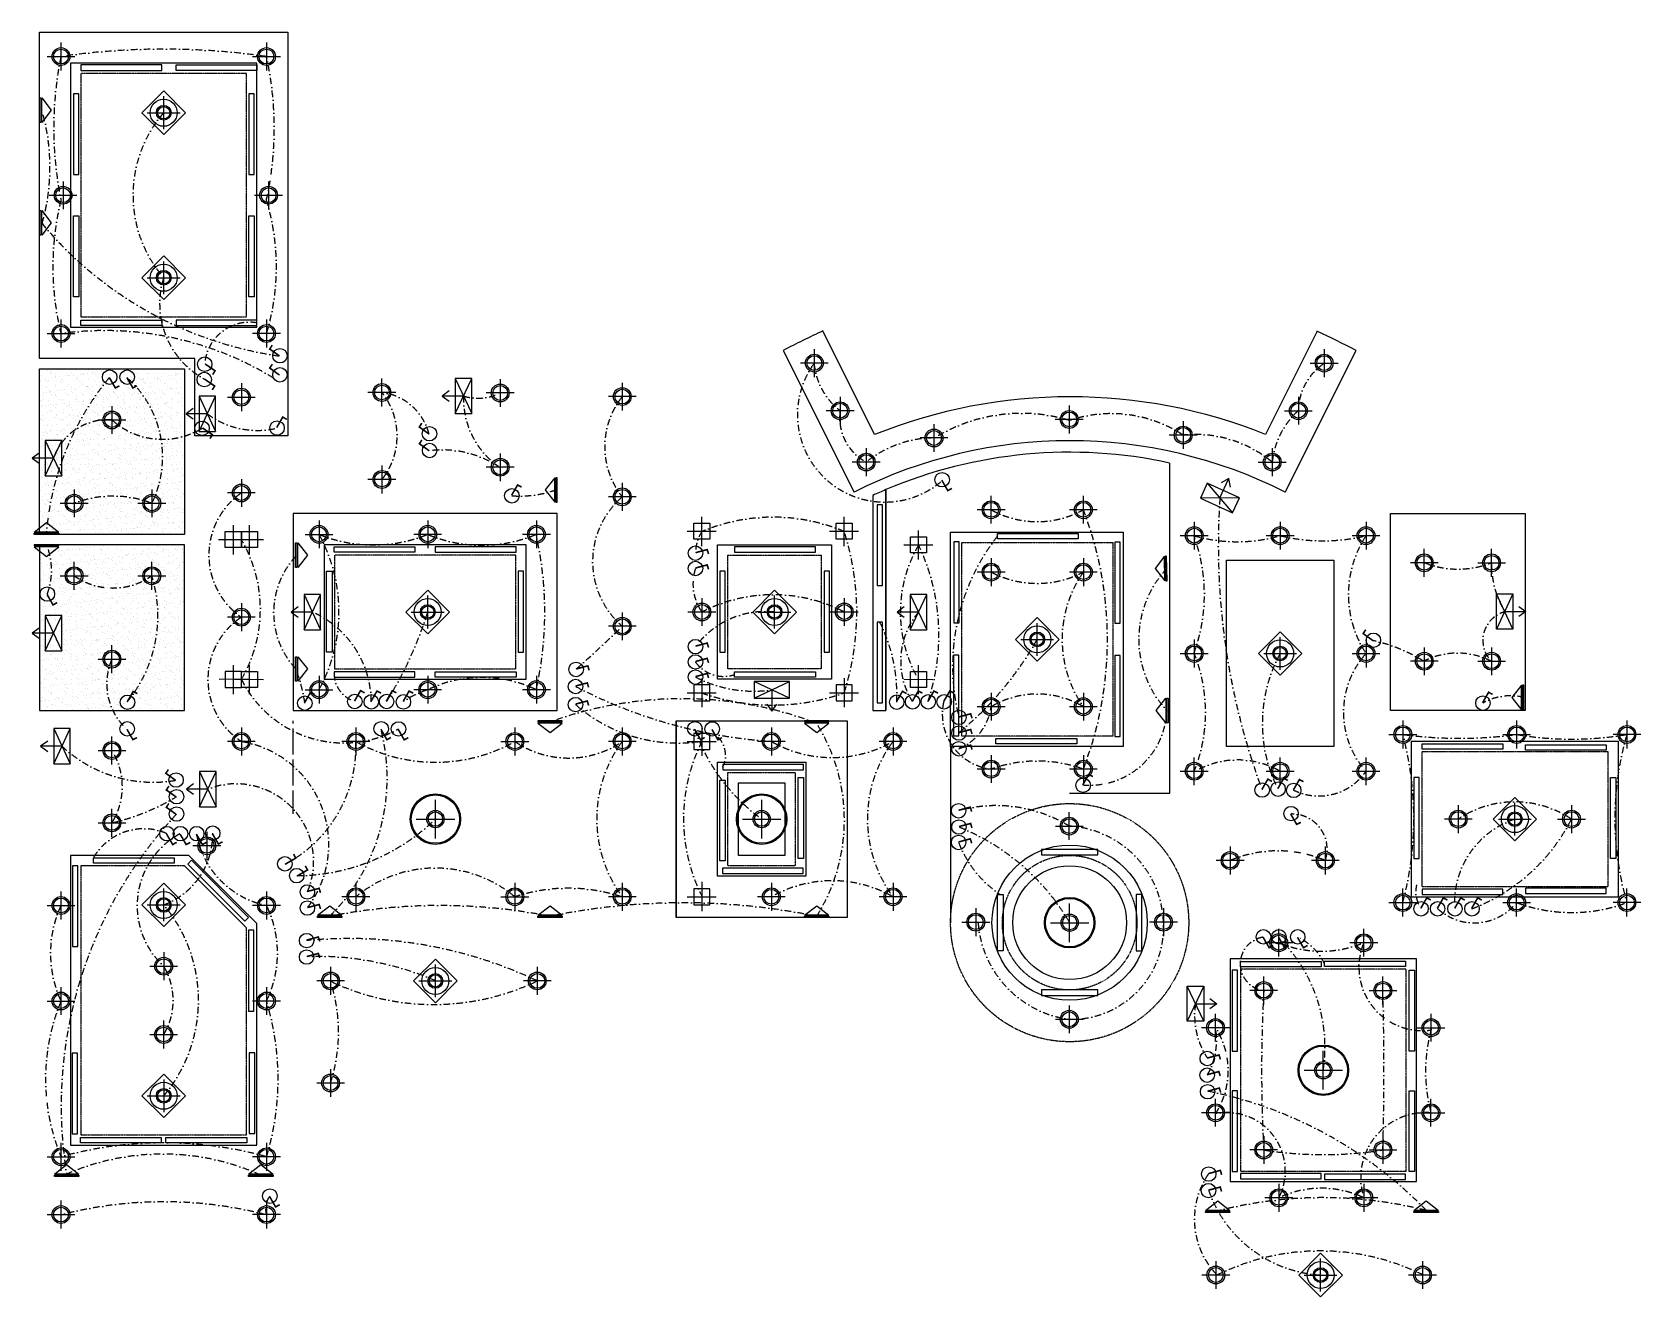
# Model space of a CAD drawing. Header units: millimetres. Extents: x 1795 to 32869, y 2040 to 26467.
import ezdxf

# ---------------------------------------------------------------- set-up
doc = ezdxf.new("R2010")
doc.units = ezdxf.units.MM
doc.linetypes.add('DASHDOT2', pattern=[0.5, 0.25, -0.125, 0, -0.125])
doc.linetypes.add('HIDDEN', pattern=[0.375, 0.25, -0.125])
for name, color, linetype in [('AL_Elec - Wall Mounted Halogen 36 W', 7, 'Continuous'), ('Elec - Cable Wires', 143, 'Continuous'), ('Elec - Chandelier', 11, 'Continuous'), ('Elec - Spot Light', 6, 'Continuous'), ('Elec - Strip Lights', 6, 'Continuous'), ('Struc - Floor Railing', 1, 'Continuous'), ('Struc - Hatch', 251, 'Continuous'), ('Struc - Wall Lines', 2, 'Continuous')]:
    doc.layers.add(name, color=color, linetype=linetype)

msp = doc.modelspace()

# ---------------------------------------------------------------- linework, layer by layer
at = {"layer": 'AL_Elec - Wall Mounted Halogen 36 W'}
for p, q in [((2352, 26265), (2352, 25728)), ((6321, 26265), (6321, 25728)), ((2083, 25996), (2620, 25996)), ((6052, 25996), (6589, 25996)), ((2123, 23317), (2661, 23317)), ((2392, 23585), (2392, 23048)), ((6092, 23317), (6630, 23317)), ((6361, 23585), (6361, 23048)), ((2352, 20915), (2352, 20378)), ((6321, 20915), (6321, 20378)), ((2083, 20646), (2620, 20646)), ((6589, 20646), (6052, 20646)), ((16904, 20343), (16904, 19806)), ((26752, 20343), (26752, 19806)), ((17173, 20075), (16635, 20075)), ((26483, 20075), (27021, 20075)), ((5836, 19685), (5836, 19148)), ((8551, 19238), (8551, 19775)), ((10836, 19767), (10836, 19229)), ((13194, 19697), (13194, 19159)), ((5568, 19417), (6105, 19417)), ((8820, 19507), (8282, 19507)), ((11105, 19498), (10568, 19498)), ((13463, 19428), (12926, 19428)), ((17402, 19424), (17402, 18886)), ((26254, 19424), (26254, 18886)), ((3068, 18977), (3605, 18977)), ((3336, 19245), (3336, 18708)), ((17671, 19155), (17134, 19155)), ((22097, 18986), (21559, 18986)), ((21828, 19254), (21828, 18717)), ((25985, 19155), (26522, 19155)), ((19215, 18898), (19215, 18361)), ((24298, 18685), (23760, 18685)), ((24029, 18954), (24029, 18416)), ((17907, 18432), (17907, 17894)), ((19483, 18629), (18946, 18629)), ((25749, 18432), (25749, 17894)), ((8551, 18095), (8551, 17558)), ((11105, 18063), (10568, 18063)), ((10836, 18331), (10836, 17794)), ((18176, 18163), (17638, 18163)), ((25480, 18163), (26018, 18163)), ((5836, 17835), (5836, 17298)), ((8820, 17827), (8282, 17827)), ((13194, 17760), (13194, 17223)), ((2606, 17635), (2606, 17098)), ((4106, 17635), (4106, 17098)), ((6105, 17567), (5568, 17567)), ((13463, 17492), (12926, 17492)), ((20319, 16974), (20319, 17511)), ((22101, 16974), (22101, 17511)), ((2338, 17367), (2875, 17367)), ((3838, 17367), (4375, 17367)), ((20588, 17242), (20051, 17242)), ((22370, 17242), (21832, 17242)), ((5681, 16380), (5681, 16942)), ((5991, 16380), (5991, 16942)), ((7336, 17035), (7336, 16498)), ((9436, 17035), (9436, 16498)), ((11536, 17035), (11536, 16498)), ((24243, 17010), (24243, 16473)), ((25902, 17010), (25902, 16473)), ((27561, 17010), (27561, 16473)), ((5394, 16667), (5956, 16666)), ((5704, 16667), (6266, 16666)), ((7068, 16767), (7605, 16767)), ((9705, 16767), (9168, 16767)), ((11805, 16767), (11268, 16767)), ((23974, 16742), (24512, 16742)), ((25633, 16742), (26171, 16742)), ((27293, 16742), (27830, 16742)), ((28686, 15948), (28686, 16485)), ((29986, 15948), (29986, 16485)), ((2606, 15698), (2606, 16235)), ((4106, 15698), (4106, 16235)), ((20319, 16306), (20319, 15769)), ((22101, 16306), (22101, 15769)), ((28955, 16217), (28418, 16217)), ((29718, 16217), (30255, 16217)), ((2338, 15967), (2875, 15967)), ((3838, 15967), (4375, 15967)), ((20588, 16038), (20051, 16038)), ((22370, 16038), (21832, 16038)), ((5836, 15435), (5836, 14898)), ((13194, 15260), (13194, 14723)), ((15001, 15267), (14463, 15267)), ((14732, 15535), (14732, 14998)), ((17750, 15267), (17213, 15267)), ((17482, 15535), (17482, 14998)), ((6105, 15167), (5568, 15167)), ((13463, 14992), (12926, 14992)), ((3336, 14088), (3336, 14625)), ((24243, 14735), (24243, 14198)), ((27561, 14735), (27561, 14198)), ((3068, 14357), (3605, 14357)), ((23974, 14467), (24512, 14467)), ((27293, 14467), (27830, 14467)), ((28955, 14317), (28418, 14317)), ((28686, 14585), (28686, 14048)), ((29718, 14317), (30255, 14317)), ((29986, 14585), (29986, 14048)), ((5681, 13680), (5681, 14242)), ((5991, 13680), (5991, 14242)), ((7336, 14035), (7336, 13498)), ((9436, 14035), (9436, 13498)), ((11536, 14035), (11536, 13498)), ((5968, 13967), (5406, 13966)), ((5704, 13967), (6266, 13966)), ((7068, 13767), (7605, 13767)), ((9705, 13767), (9168, 13767)), ((11805, 13767), (11268, 13767)), ((20319, 13706), (20319, 13169)), ((22101, 13706), (22101, 13169)), ((20588, 13438), (20051, 13438)), ((22370, 13438), (21832, 13438)), ((28272, 13171), (28272, 12634)), ((30470, 13171), (30470, 12634)), ((32601, 13171), (32601, 12634)), ((3336, 12325), (3336, 12862)), ((6105, 12767), (5568, 12767)), ((5836, 13035), (5836, 12498)), ((8317, 12767), (7780, 12767)), ((8049, 13035), (8049, 12498)), ((10850, 12767), (11387, 12767)), ((11119, 13035), (11119, 12498)), ((13463, 12767), (12926, 12767)), ((13194, 13035), (13194, 12498)), ((16342, 12767), (15805, 12767)), ((16074, 13035), (16074, 12498)), ((18692, 12767), (18155, 12767)), ((18424, 13035), (18424, 12498)), ((28003, 12902), (28540, 12902)), ((30201, 12902), (30738, 12902)), ((32869, 12902), (32332, 12902)), ((3068, 12593), (3605, 12593)), ((20319, 12502), (20319, 11965)), ((22101, 12502), (22101, 11965)), ((24243, 11923), (24243, 12460)), ((25902, 11923), (25902, 12460)), ((27561, 11923), (27561, 12460)), ((20588, 12233), (20051, 12233)), ((22370, 12233), (21832, 12233)), ((23974, 12192), (24512, 12192)), ((25633, 12192), (26171, 12192)), ((27293, 12192), (27830, 12192)), ((29342, 11535), (29342, 10998)), ((31530, 11535), (31530, 10998)), ((3068, 11195), (3605, 11195)), ((3336, 10926), (3336, 11463)), ((21829, 10864), (21829, 11401)), ((29611, 11267), (29074, 11267)), ((31261, 11267), (31799, 11267)), ((5169, 11020), (5169, 10482)), ((21560, 11132), (22098, 11132)), ((5437, 10751), (4900, 10751)), ((24935, 10735), (24935, 10198)), ((26774, 10735), (26774, 10198)), ((25204, 10467), (24667, 10467)), ((27042, 10467), (26505, 10467)), ((8049, 10035), (8049, 9498)), ((11119, 10035), (11119, 9498)), ((13194, 10035), (13194, 9498)), ((16074, 10035), (16074, 9498)), ((18424, 10035), (18424, 9498)), ((2352, 9868), (2352, 9330)), ((6321, 9868), (6321, 9330)), ((8317, 9767), (7780, 9767)), ((10850, 9767), (11387, 9767)), ((13463, 9767), (12926, 9767)), ((16342, 9767), (15805, 9767)), ((18692, 9767), (18155, 9767)), ((28003, 9655), (28540, 9655)), ((28272, 9387), (28272, 9924)), ((30201, 9655), (30738, 9655)), ((30470, 9387), (30470, 9924)), ((32869, 9655), (32332, 9655)), ((32601, 9387), (32601, 9924)), ((2083, 9599), (2620, 9599)), ((6589, 9599), (6052, 9599)), ((20023, 9545), (20023, 9008)), ((23649, 9545), (23649, 9008)), ((19755, 9277), (20292, 9277)), ((23918, 9277), (23380, 9277)), ((25876, 8612), (25876, 9149)), ((27518, 8611), (27518, 9148)), ((26145, 8880), (25607, 8880)), ((27787, 8879), (27250, 8879)), ((4068, 8426), (4605, 8426)), ((4336, 8695), (4336, 8157)), ((7559, 8411), (7559, 7874)), ((11552, 8411), (11552, 7874)), ((7828, 8142), (7291, 8142)), ((11821, 8142), (11284, 8142)), ((25585, 7687), (25585, 8225)), ((27887, 7687), (27887, 8225)), ((2352, 8022), (2352, 7485)), ((6321, 8022), (6321, 7485)), ((25854, 7956), (25317, 7956)), ((27619, 7956), (28156, 7956)), ((2083, 7753), (2620, 7753)), ((6589, 7753), (6052, 7753)), ((21829, 7670), (21829, 7132)), ((24654, 6969), (24654, 7506)), ((28817, 6969), (28817, 7506)), ((4336, 6839), (4336, 7376)), ((21560, 7401), (22098, 7401)), ((24923, 7238), (24385, 7238)), ((28548, 7238), (29085, 7238)), ((4068, 7107), (4605, 7107)), ((7559, 6439), (7559, 5902)), ((7828, 6170), (7291, 6170)), ((24924, 5595), (24386, 5595)), ((24655, 5327), (24655, 5864)), ((28547, 5595), (29084, 5595)), ((28816, 5327), (28816, 5864)), ((2352, 5014), (2352, 4477)), ((6321, 5014), (6321, 4477)), ((25585, 5145), (25585, 4608)), ((27887, 5145), (27887, 4608)), ((2083, 4746), (2620, 4746)), ((6589, 4746), (6052, 4746)), ((25854, 4877), (25317, 4877)), ((27619, 4877), (28156, 4877)), ((25876, 4221), (25876, 3684)), ((27518, 4222), (27518, 3685)), ((2352, 3898), (2352, 3361)), ((6321, 3898), (6321, 3361)), ((26145, 3953), (25607, 3953)), ((27787, 3953), (27250, 3953)), ((2083, 3629), (2620, 3629)), ((6589, 3629), (6052, 3629)), ((24660, 2730), (24660, 2192)), ((28653, 2730), (28653, 2192)), ((24929, 2461), (24391, 2461)), ((28922, 2461), (28384, 2461))]:
    msp.add_line(p, q, dxfattribs=at)
for points in [[(2738, 25833), (2738, 25729), (4298, 25729), (4298, 25833)], [(6134, 25833), (6134, 25729), (4574, 25729), (4574, 25833)], [(1960, 25198), (1960, 24725), (1936, 24725), (1936, 25198)], [(2165, 24962), (2165, 24962), (1980, 24725), (1980, 25198)], [(2695, 25276), (2591, 25276), (2591, 23716), (2695, 23716)], [(6084, 25276), (5980, 25276), (5980, 23716), (6084, 23716)], [(1960, 23022), (1960, 22549), (1936, 22549), (1936, 23022)], [(2165, 22785), (2165, 22785), (1980, 22549), (1980, 23022)], [(2695, 21357), (2591, 21357), (2591, 22917), (2695, 22917)], [(6084, 21357), (5980, 21357), (5980, 22917), (6084, 22917)], [(2738, 20800), (2738, 20904), (4298, 20904), (4298, 20800)], [(2738, 20800), (2738, 20904), (4298, 20904), (4298, 20800)], [(6134, 20800), (6134, 20904), (4574, 20904), (4574, 20800)], [(6134, 20800), (6134, 20904), (4574, 20904), (4574, 20800)], [(10286, 19099), (10286, 19779), (9969, 19779), (9969, 19099)], [(5338, 18756), (5338, 19436), (5021, 19436), (5021, 18756)], [(2365, 17898), (2365, 18579), (2047, 18579), (2047, 17898)], [(11707, 17625), (11707, 17625), (11892, 17388), (11892, 17862)], [(11912, 17862), (11912, 17388), (11936, 17388), (11936, 17862)], [(24363, 17467), (24982, 17185), (25114, 17473), (24495, 17756)], [(18116, 15777), (18220, 15777), (18220, 17337), (18116, 17337)], [(2072, 16995), (2072, 16995), (2309, 16811), (1836, 16811)], [(1836, 16791), (2309, 16791), (2309, 16767), (1836, 16767)], [(5526, 16821), (5836, 16821), (5836, 16512), (5526, 16512)], [(5836, 16821), (6146, 16821), (6146, 16512), (5836, 16512)], [(20442, 16681), (20442, 16785), (22002, 16785), (22002, 16681)], [(1836, 16543), (2309, 16543), (2309, 16567), (1836, 16567)], [(2072, 16338), (2072, 16338), (2309, 16523), (1836, 16523)], [(6909, 16603), (6909, 16130), (6885, 16130), (6885, 16603)], [(7114, 16367), (7114, 16367), (6929, 16130), (6929, 16603)], [(9190, 16527), (9190, 16423), (7630, 16423), (7630, 16527)], [(9582, 16527), (9582, 16423), (11142, 16423), (11142, 16527)], [(15365, 16527), (15365, 16423), (16925, 16423), (16925, 16527)], [(19598, 15060), (19702, 15060), (19702, 16620), (19598, 16620)], [(22711, 15055), (22815, 15055), (22815, 16615), (22711, 16615)], [(23485, 16105), (23485, 16105), (23674, 15871), (23666, 16344)], [(23686, 16345), (23694, 15871), (23718, 15872), (23710, 16345)], [(7483, 16054), (7587, 16054), (7587, 14494), (7483, 14494)], [(11289, 16054), (11185, 16054), (11185, 14494), (11289, 14494)], [(15184, 16054), (15080, 16054), (15080, 14494), (15184, 14494)], [(17196, 16054), (17092, 16054), (17092, 14494), (17196, 14494)], [(7367, 14926), (7367, 15607), (7049, 15607), (7049, 14926)], [(19076, 14926), (19076, 15607), (18758, 15607), (18758, 14926)], [(30079, 14938), (30079, 15618), (30397, 15618), (30397, 14938)], [(2365, 14518), (2365, 15198), (2047, 15198), (2047, 14518)], [(18116, 13514), (18220, 13514), (18220, 15074), (18116, 15074)], [(6909, 14403), (6909, 13930), (6885, 13930), (6885, 14403)], [(7114, 14167), (7114, 14167), (6929, 13930), (6929, 14403)], [(19591, 12873), (19695, 12873), (19695, 14433), (19591, 14433)], [(22709, 12866), (22813, 12866), (22813, 14426), (22709, 14426)], [(5836, 14121), (5526, 14121), (5526, 13812), (5836, 13812)], [(5836, 14121), (6146, 14121), (6146, 13812), (5836, 13812)], [(9190, 14007), (9190, 14111), (7630, 14111), (7630, 14007)], [(9582, 14007), (9582, 14111), (11142, 14111), (11142, 14007)], [(15365, 14007), (15365, 14111), (16925, 14111), (16925, 14007)], [(16422, 13922), (15742, 13922), (15742, 13605), (16422, 13605)], [(30379, 13617), (30379, 13617), (30564, 13381), (30564, 13854)], [(30584, 13854), (30584, 13381), (30608, 13381), (30608, 13854)], [(23508, 13367), (23508, 13367), (23692, 13603), (23692, 13130)], [(23712, 13130), (23712, 13603), (23736, 13603), (23736, 13130)], [(11562, 13143), (12035, 13143), (12035, 13167), (11562, 13167)], [(11799, 12938), (11799, 12938), (12035, 13123), (11562, 13123)], [(16713, 13143), (17186, 13143), (17186, 13167), (16713, 13167)], [(16950, 12938), (16950, 12938), (17186, 13123), (16713, 13123)], [(2529, 12334), (2529, 13015), (2212, 13015), (2212, 12334)], [(20412, 12720), (20412, 12824), (21972, 12824), (21972, 12720)], [(28644, 12618), (28644, 12722), (30204, 12722), (30204, 12618)], [(30639, 12601), (30639, 12705), (32199, 12705), (32199, 12601)], [(5347, 11507), (5347, 12187), (5030, 12187), (5030, 11507)], [(16694, 12218), (16694, 12322), (15134, 12322), (15134, 12218)], [(15078, 12019), (15182, 12019), (15182, 10459), (15078, 10459)], [(16592, 12068), (16696, 12068), (16696, 10508), (16592, 10508)], [(28590, 12069), (28486, 12069), (28486, 10509), (28590, 10509)], [(32283, 12069), (32387, 12069), (32387, 10509), (32283, 10509)], [(2677, 10365), (2573, 10365), (2573, 8805), (2677, 8805)], [(2979, 10417), (2979, 10521), (4539, 10521), (4539, 10417)], [(4873, 10473), (4799, 10399), (5902, 9296), (5976, 9370)], [(16689, 10216), (16689, 10320), (15129, 10320), (15129, 10216)], [(28644, 9915), (28644, 9811), (30204, 9811), (30204, 9915)], [(30639, 9933), (30639, 9829), (32199, 9829), (32199, 9933)], [(7542, 9595), (7542, 9595), (7778, 9411), (7305, 9411)], [(7305, 9391), (7778, 9391), (7778, 9367), (7305, 9367)], [(11799, 9595), (11799, 9595), (12035, 9411), (11562, 9411)], [(11562, 9391), (12035, 9391), (12035, 9367), (11562, 9367)], [(16950, 9595), (16950, 9595), (17186, 9411), (16713, 9411)], [(16713, 9391), (17186, 9391), (17186, 9367), (16713, 9367)], [(6077, 9120), (5973, 9120), (5973, 7560), (6077, 7560)], [(25137, 8412), (25137, 8516), (26697, 8516), (26697, 8412)], [(26761, 8420), (26761, 8524), (28321, 8524), (28321, 8420)], [(25079, 8347), (24975, 8347), (24975, 6787), (25079, 6787)], [(28393, 8347), (28497, 8347), (28497, 6787), (28393, 6787)], [(24109, 7362), (24109, 8042), (24426, 8042), (24426, 7362)], [(2672, 6749), (2568, 6749), (2568, 5189), (2672, 5189)], [(6094, 6756), (5990, 6756), (5990, 5196), (6094, 5196)], [(25079, 6022), (24975, 6022), (24975, 4462), (25079, 4462)], [(28393, 6022), (28497, 6022), (28497, 4462), (28393, 4462)], [(2730, 5016), (2730, 5120), (4290, 5120), (4290, 5016)], [(4379, 5016), (4379, 5120), (5939, 5120), (5939, 5016)], [(2461, 4595), (2461, 4595), (2698, 4411), (2225, 4411)], [(2225, 4391), (2698, 4391), (2698, 4367), (2225, 4367)], [(6211, 4595), (6211, 4595), (6448, 4411), (5975, 4411)], [(5975, 4391), (6448, 4391), (6448, 4367), (5975, 4367)], [(25137, 4421), (25137, 4317), (26697, 4317), (26697, 4421)], [(26761, 4412), (26761, 4308), (28321, 4308), (28321, 4412)], [(24696, 3895), (24696, 3895), (24933, 3710), (24460, 3710)], [(28724, 3895), (28724, 3895), (28961, 3710), (28487, 3710)], [(24460, 3690), (24933, 3690), (24933, 3666), (24460, 3666)], [(28487, 3690), (28961, 3690), (28961, 3666), (28487, 3666)]]:
    msp.add_lwpolyline(points, close=True, dxfattribs=at)
at = {"layer": 'AL_Elec - Wall Mounted Halogen 36 W', "color": 30}
for points in [[(4336, 25331), (4757, 24910), (4336, 24490), (3915, 24910)], [(4336, 22144), (4757, 21723), (4336, 21302), (3915, 21723)], [(9436, 15687), (9857, 15267), (9436, 14846), (9015, 15267)], [(16136, 15687), (16557, 15267), (16136, 14846), (15715, 15267)], [(21210, 15159), (21631, 14738), (21210, 14317), (20789, 14738)], [(25902, 14887), (26323, 14467), (25902, 14046), (25481, 14467)], [(30436, 11687), (30857, 11267), (30436, 10846), (30015, 11267)], [(4336, 10031), (4757, 9610), (4336, 9190), (3915, 9610)], [(9583, 8563), (10003, 8142), (9583, 7721), (9162, 8142)], [(4336, 5502), (4757, 5923), (4336, 6344), (3915, 5923)], [(26683, 2882), (27104, 2461), (26683, 2040), (26263, 2461)]]:
    msp.add_lwpolyline(points, close=True, dxfattribs=at)
at = {"layer": 'AL_Elec - Wall Mounted Halogen 36 W', "const_width": 31.2}
for points in [[(6573, 20212), (6384, 20347), (6434, 20422)], [(5136, 20058), (5328, 19927), (5281, 19851)], [(6573, 19843), (6384, 19979), (6434, 20054)], [(3285, 19796), (3402, 19595), (3481, 19636)], [(3624, 19796), (3740, 19595), (3820, 19636)], [(5128, 19763), (5321, 19632), (5273, 19556)], [(6518, 18829), (6635, 19031), (6714, 18989)], [(5085, 18822), (5277, 18691), (5229, 18615)], [(9462, 18705), (9273, 18841), (9322, 18916)], [(9464, 18382), (9275, 18517), (9324, 18592)], [(11055, 17520), (11172, 17721), (11251, 17680)], [(19366, 17814), (19482, 17612), (19561, 17654)], [(14609, 16413), (14834, 16473), (14861, 16387)], [(14609, 16117), (14834, 16177), (14861, 16091)], [(2082, 15607), (2198, 15405), (2278, 15447)], [(27695, 14715), (27506, 14851), (27555, 14926)], [(14609, 14608), (14834, 14668), (14861, 14582)], [(14609, 14312), (14834, 14372), (14861, 14286)], [(12303, 14167), (12528, 14227), (12555, 14141)], [(14609, 14020), (14834, 14080), (14861, 13994)], [(3630, 13531), (3746, 13732), (3826, 13691)], [(7056, 13514), (7172, 13716), (7252, 13674)], [(8021, 13546), (8137, 13748), (8217, 13706)], [(8339, 13539), (8456, 13741), (8535, 13699)], [(8636, 13546), (8752, 13748), (8831, 13706)], [(8960, 13539), (9076, 13740), (9156, 13699)], [(12292, 13838), (12517, 13898), (12544, 13812)], [(18490, 13533), (18606, 13735), (18686, 13693)], [(18796, 13541), (18912, 13742), (18991, 13700)], [(19099, 13541), (19215, 13742), (19295, 13700)], [(19404, 13541), (19521, 13742), (19600, 13700)], [(29812, 13516), (29929, 13717), (30008, 13676)], [(12292, 13489), (12517, 13549), (12544, 13463)], [(19699, 13241), (19924, 13301), (19950, 13215)], [(3625, 13003), (3741, 12802), (3820, 12843)], [(8531, 13004), (8647, 12802), (8726, 12844)], [(8866, 13001), (8982, 12799), (9061, 12841)], [(14591, 13004), (14707, 12802), (14786, 12844)], [(14926, 13001), (15042, 12799), (15121, 12841)], [(19699, 12939), (19924, 12998), (19950, 12913)], [(19699, 12636), (19924, 12696), (19950, 12610)], [(4567, 12016), (4377, 12151), (4427, 12226)], [(22090, 11928), (22206, 12130), (22285, 12088)], [(4576, 11695), (4387, 11830), (4436, 11905)], [(25548, 11836), (25664, 12038), (25744, 11996)], [(25856, 11854), (25972, 12056), (26051, 12014)], [(26157, 11830), (26274, 12032), (26353, 11990)], [(4576, 11360), (4387, 11495), (4436, 11570)], [(19692, 11438), (19917, 11498), (19943, 11412)], [(19698, 11123), (19923, 11183), (19949, 11097)], [(26106, 11366), (26222, 11164), (26302, 11206)], [(4392, 10978), (4509, 10776), (4588, 10818)], [(4653, 10978), (4770, 10776), (4849, 10818)], [(4967, 10978), (5083, 10776), (5163, 10818)], [(5276, 10987), (5392, 10786), (5472, 10828)], [(19692, 10826), (19917, 10886), (19943, 10801)], [(6684, 10397), (6886, 10513), (6844, 10593)], [(6912, 10168), (7114, 10285), (7072, 10365)], [(7113, 9870), (7338, 9930), (7365, 9844)], [(7113, 9558), (7338, 9618), (7365, 9532)], [(28618, 9543), (28734, 9745), (28813, 9703)], [(28938, 9543), (29054, 9745), (29134, 9703)], [(29273, 9543), (29389, 9745), (29469, 9703)], [(29601, 9543), (29718, 9745), (29797, 9703)], [(7098, 8931), (7323, 8991), (7350, 8905)], [(7098, 8931), (7323, 8991), (7350, 8905)], [(25573, 8986), (25689, 8784), (25768, 8826)], [(25872, 8986), (25988, 8784), (26068, 8826)], [(26236, 8986), (26352, 8784), (26431, 8826)], [(7098, 8613), (7323, 8673), (7350, 8587)], [(7098, 8613), (7323, 8673), (7350, 8587)], [(24496, 6653), (24721, 6712), (24748, 6627)], [(24493, 6331), (24718, 6391), (24744, 6305)], [(24502, 6012), (24727, 6072), (24754, 5986)], [(24523, 4422), (24747, 4482), (24774, 4396)], [(24519, 4101), (24744, 4160), (24771, 4075)], [(6381, 3978), (6497, 3777), (6577, 3819)]]:
    msp.add_lwpolyline(points, dxfattribs=at)
at = {"layer": 'AL_Elec - Wall Mounted Halogen 36 W'}
for points in [[(9969, 19099), (10286, 19779)], [(9969, 19779), (10286, 19099)], [(5021, 18756), (5338, 19436)], [(5021, 19436), (5338, 18756)], [(9852, 19537), (9717, 19439), (9852, 19340)], [(10128, 19439), (9717, 19439)], [(4904, 19195), (4768, 19096), (4904, 18998)], [(5179, 19096), (4768, 19096)], [(1931, 18337), (1795, 18239), (1931, 18140)], [(2047, 17898), (2365, 18579)], [(2047, 18579), (2365, 17898)], [(2206, 18239), (1795, 18239)], [(24495, 17756), (24982, 17185)], [(24739, 17470), (24909, 17844)], [(24943, 17680), (24909, 17844), (24764, 17762)], [(25114, 17473), (24363, 17467)], [(7049, 14926), (7367, 15607)], [(7049, 15607), (7367, 14926)], [(18758, 14926), (19076, 15607)], [(18758, 15607), (19076, 14926)], [(30397, 14938), (30079, 15618)], [(30397, 15618), (30079, 14938)], [(6932, 15365), (6797, 15267), (6932, 15168)], [(7208, 15267), (6797, 15267)], [(18642, 15365), (18506, 15267), (18642, 15168)], [(18917, 15267), (18506, 15267)], [(30238, 15278), (30649, 15278)], [(30513, 15376), (30649, 15278), (30513, 15179)], [(1931, 14956), (1795, 14858), (1931, 14759)], [(2047, 14518), (2365, 15198)], [(2047, 15198), (2365, 14518)], [(2206, 14858), (1795, 14858)], [(16422, 13605), (15742, 13922)], [(15742, 13605), (16422, 13922)], [(16082, 13764), (16082, 13353)], [(15984, 13488), (16082, 13353), (16181, 13488)], [(2095, 12773), (1959, 12674), (2095, 12576)], [(2212, 12334), (2529, 13015)], [(2212, 13015), (2529, 12334)], [(2370, 12674), (1959, 12674)], [(5030, 11507), (5347, 12187)], [(5030, 12187), (5347, 11507)], [(4913, 11946), (4778, 11847), (4913, 11749)], [(5189, 11847), (4778, 11847)], [(24426, 7362), (24109, 8042)], [(24426, 8042), (24109, 7362)], [(24543, 7800), (24678, 7702), (24543, 7603)], [(24267, 7702), (24678, 7702)]]:
    msp.add_lwpolyline(points, dxfattribs=at)
for centre, radius in [((2352, 25996), 172), ((2352, 25996), 143), ((6321, 25996), 172), ((6321, 25996), 143), ((2392, 23317), 172), ((2392, 23317), 143), ((6361, 23317), 172), ((6361, 23317), 143), ((2352, 20646), 172), ((2352, 20646), 143), ((6321, 20646), 172), ((6321, 20646), 143), ((6582, 20217), 140), ((16904, 20075), 172), ((16904, 20075), 143), ((26752, 20075), 172), ((26752, 20075), 143), ((3292, 19804), 140), ((3630, 19804), 140), ((5120, 19757), 140), ((5128, 20053), 140), ((6582, 19849), 140), ((5836, 19417), 172), ((8551, 19507), 172), ((8551, 19507), 143), ((10836, 19498), 172), ((10836, 19498), 143), ((13194, 19428), 172), ((5836, 19417), 143), ((13194, 19428), 143), ((17402, 19155), 172), ((17402, 19155), 143), ((26254, 19155), 172), ((26254, 19155), 143), ((3336, 18977), 172), ((3336, 18977), 143), ((5076, 18816), 140), ((6525, 18821), 140), ((21828, 18986), 172), ((21828, 18986), 143), ((9470, 18711), 140), ((19215, 18629), 172), ((19215, 18629), 143), ((24029, 18685), 172), ((24029, 18685), 143), ((9472, 18387), 140), ((17907, 18163), 172), ((25749, 18163), 172), ((10836, 18063), 172), ((10836, 18063), 143), ((17907, 18163), 143), ((25749, 18163), 143), ((5836, 17567), 172), ((8551, 17827), 172), ((8551, 17827), 143), ((19372, 17822), 140), ((2606, 17367), 172), ((2606, 17367), 143), ((4106, 17367), 172), ((4106, 17367), 143), ((5836, 17567), 143), ((11062, 17512), 140), ((13194, 17492), 172), ((13194, 17492), 143), ((20319, 17242), 172), ((22101, 17242), 172), ((20319, 17242), 143), ((22101, 17242), 143), ((7336, 16767), 172), ((7336, 16767), 143), ((9436, 16767), 172), ((9436, 16767), 143), ((11536, 16767), 172), ((11536, 16767), 143), ((24243, 16742), 172), ((24243, 16742), 143), ((25902, 16742), 172), ((25902, 16742), 143), ((27561, 16742), 172), ((27561, 16742), 143), ((14608, 16404), 140), ((14608, 16108), 140), ((20319, 16038), 172), ((20319, 16038), 143), ((22101, 16038), 172), ((22101, 16038), 143), ((28686, 16217), 172), ((28686, 16217), 143), ((29986, 16217), 172), ((29986, 16217), 143), ((2606, 15967), 172), ((2606, 15967), 143), ((4106, 15967), 172), ((4106, 15967), 143), ((2088, 15614), 140), ((5836, 15167), 172), ((5836, 15167), 143), ((14732, 15267), 172), ((14732, 15267), 143), ((17482, 15267), 172), ((17482, 15267), 143), ((13194, 14992), 172), ((13194, 14992), 143), ((14608, 14598), 140), ((24243, 14467), 172), ((24243, 14467), 143), ((27561, 14467), 172), ((27561, 14467), 143), ((27703, 14721), 140), ((3336, 14357), 172), ((3336, 14357), 143), ((12302, 14158), 140), ((14608, 14302), 140), ((28686, 14317), 172), ((28686, 14317), 143), ((29986, 14317), 172), ((29986, 14317), 143), ((14608, 14010), 140), ((7336, 13767), 172), ((7336, 13767), 143), ((8027, 13539), 140), ((8642, 13539), 140), ((9436, 13767), 172), ((9436, 13767), 143), ((11536, 13767), 172), ((11536, 13767), 143), ((12291, 13828), 140), ((18802, 13533), 140), ((19105, 13533), 140), ((19411, 13533), 140), ((3636, 13523), 140), ((7062, 13506), 140), ((8346, 13532), 140), ((8966, 13531), 140), ((12291, 13479), 140), ((18496, 13526), 140), ((19698, 13232), 140), ((20319, 13438), 172), ((20319, 13438), 143), ((22101, 13438), 172), ((22101, 13438), 143), ((29819, 13508), 140), ((3631, 13011), 140), ((8537, 13012), 140), ((8872, 13008), 140), ((14597, 13012), 140), ((14932, 13008), 140), ((19698, 12929), 140), ((28272, 12902), 172), ((30470, 12902), 172), ((32601, 12902), 172), ((3336, 12593), 172), ((5836, 12767), 172), ((5836, 12767), 143), ((8049, 12767), 172), ((8049, 12767), 143), ((11119, 12767), 172), ((11119, 12767), 143), ((13194, 12767), 172), ((13194, 12767), 143), ((16074, 12767), 172), ((16074, 12767), 143), ((18424, 12767), 172), ((18424, 12767), 143), ((19698, 12626), 140), ((28272, 12902), 143), ((30470, 12902), 143), ((32601, 12902), 143), ((3336, 12593), 143), ((4575, 12021), 140), ((20319, 12233), 172), ((20319, 12233), 143), ((22101, 12233), 172), ((22101, 12233), 143), ((24243, 12192), 172), ((24243, 12192), 143), ((25902, 12192), 172), ((25902, 12192), 143), ((27561, 12192), 172), ((27561, 12192), 143), ((4584, 11700), 140), ((22096, 11921), 140), ((25554, 11829), 140), ((25862, 11847), 140), ((26164, 11822), 140), ((4584, 11365), 140), ((19691, 11428), 140), ((26112, 11374), 140), ((3336, 11195), 172), ((3336, 11195), 143), ((19697, 11114), 140), ((21829, 11132), 172), ((21829, 11132), 143), ((29342, 11267), 172), ((29342, 11267), 143), ((31530, 11267), 172), ((31530, 11267), 143), ((4399, 10986), 140), ((4660, 10986), 140), ((4973, 10986), 140), ((5169, 10751), 172), ((5169, 10751), 143), ((5282, 10995), 140), ((19691, 10817), 140), ((24935, 10467), 172), ((24935, 10467), 143), ((26774, 10467), 172), ((26774, 10467), 143), ((6677, 10403), 140), ((6905, 10175), 140), ((7112, 9861), 140), ((2352, 9599), 172), ((2352, 9599), 143), ((6321, 9599), 172), ((6321, 9599), 143), ((7112, 9549), 140), ((8049, 9767), 172), ((8049, 9767), 143), ((11119, 9767), 172), ((11119, 9767), 143), ((13194, 9767), 172), ((13194, 9767), 143), ((16074, 9767), 172), ((16074, 9767), 143), ((18424, 9767), 172), ((18424, 9767), 143), ((28272, 9655), 172), ((28272, 9655), 143), ((28624, 9535), 140), ((28944, 9535), 140), ((29279, 9535), 140), ((29608, 9535), 140), ((30470, 9655), 172), ((30470, 9655), 143), ((32601, 9655), 172), ((32601, 9655), 143), ((20023, 9277), 172), ((20023, 9277), 143), ((23649, 9277), 172), ((7097, 8921), 140), ((7097, 8921), 140), ((25579, 8993), 140), ((25876, 8880), 172), ((25876, 8880), 143), ((25878, 8993), 140), ((26242, 8993), 140), ((27518, 8879), 172), ((27518, 8879), 143), ((7097, 8603), 140), ((7097, 8603), 140), ((4336, 8426), 172), ((4336, 8426), 143), ((7559, 8142), 172), ((7559, 8142), 143), ((11552, 8142), 172), ((11552, 8142), 143), ((25585, 7956), 172), ((25585, 7956), 143), ((27887, 7956), 172), ((27887, 7956), 143), ((2352, 7753), 172), ((2352, 7753), 143), ((6321, 7753), 172), ((6321, 7753), 143), ((21829, 7401), 172), ((21829, 7401), 143), ((4336, 7107), 172), ((4336, 7107), 143), ((24654, 7238), 172), ((24654, 7238), 143), ((28817, 7238), 172), ((28817, 7238), 143), ((24495, 6643), 140), ((7559, 6170), 172), ((7559, 6170), 143), ((24492, 6322), 140), ((24501, 6002), 140), ((24655, 5595), 172), ((24655, 5595), 143), ((28816, 5595), 172), ((28816, 5595), 143), ((25585, 4877), 172), ((25585, 4877), 143), ((27887, 4877), 172), ((27887, 4877), 143), ((2352, 4746), 172), ((2352, 4746), 143), ((6321, 4746), 172), ((6321, 4746), 143), ((24522, 4412), 140), ((6387, 3986), 140), ((24518, 4091), 140), ((25876, 3953), 172), ((25876, 3953), 143), ((27518, 3953), 172), ((27518, 3953), 143), ((2352, 3629), 172), ((2352, 3629), 143), ((6321, 3629), 172), ((6321, 3629), 143), ((24660, 2461), 172), ((24660, 2461), 143), ((28653, 2461), 172), ((28653, 2461), 143)]:
    msp.add_circle(centre, radius, dxfattribs=at)
at = {"layer": 'Elec - Cable Wires', "linetype": 'DASHDOT2', "ltscale": 500}
for centre, radius, start, end in [((4337, 12266), 13873, 81.7787, 98.2213), ((9192, 24611), 6980, 168.5351, 191.4649), ((71, 24610), 6401, 347.4938, 12.5062), ((-1816, 23854), 3955, 344.0951, 16.2709), ((6180, 23317), 2437, 139.1569, 220.8431), ((7580, 21935), 5385, 166.1523, 193.8477), ((2072, 21932), 4441, 343.1737, 16.9161), ((7618, 27476), 7339, 219.8028, 261.8156), ((5916, 21221), 1658, 162.3896, 241.619), ((5996, 19993), 871, 80.887, 176.0547), ((3197, 14445), 6258, 58.6268, 97.761), ((18266, 19079), 1688, 144.1633, 310.9249), ((18211, 20197), 1319, 185.6924, 232.2025), ((27371, 19136), 1118, 123.6505, 179.0223), ((7439, 16369), 5385, 140.4768, 175.3002), ((2273, 18265), 2042, 333.8872, 48.5616), ((8421, 18440), 1074, 14.2905, 83.0392), ((7496, 18667), 1349, 321.4826, 38.5174), ((11735, 19388), 1608, 178.1767, 236.0277), ((10408, 20355), 958, 252.9819, 296.561), ((14405, 18460), 1550, 141.3454, 218.6546), ((3254, 17868), 1112, 85.7869, 160.5171), ((4314, 20067), 1464, 228.1183, 301.7526), ((6143, 20385), 1610, 233.2122, 283.6978), ((18367, 19021), 974, 172.0916, 242.5816), ((20907, 15885), 3219, 73.2243, 121.5092), ((22642, 16568), 2531, 56.773, 108.5732), ((27284, 18007), 1543, 131.6216, 174.1882), ((24264, 16364), 2333, 50.4622, 95.7778), ((9723, 16428), 1970, 55.6097, 97.5665), ((19224, 16536), 2093, 89.9717, 128.993), ((3356, 15423), 2083, 68.8999, 111.1001), ((6669, 16367), 1461, 124.7521, 235.2479), ((11205, 19695), 2188, 266.2538, 288.7099), ((14270, 16242), 1649, 130.7007, 229.2993), ((38282, 16548), 13574, 176.1047, 200.3461), ((16107, 13546), 3553, 67.2349, 112.7651), ((21210, 18859), 1846, 241.146, 298.854), ((15579, 14738), 6986, 338.993, 21.007), ((15416, 16393), 808, 147.3925, 179.2199), ((12577, 15264), 5146, 342.3756, 17.6244), ((837, 16074), 1332, 339.8221, 19.6904), ((3536, 15317), 2667, 329.5983, 30.4017), ((8386, 19356), 2794, 247.9297, 292.0703), ((4616, 15267), 3106, 331.1265, 28.8735), ((10482, 19275), 2718, 247.3673, 292.6327), ((4895, 15260), 6802, 347.3181, 12.7978), ((21144, 15261), 2578, 149.7232, 210.2768), ((15282, 14826), 4028, 341.3857, 25.504), ((23643, 14223), 4068, 141.8969, 194.1126), ((25069, 19659), 3034, 254.0676, 285.9324), ((21157, 15604), 3282, 339.7228, 20.2772), ((26732, 20189), 3546, 256.4687, 283.5313), ((29292, 15604), 2071, 146.684, 213.316), ((8055, 15257), 1595, 137.16, 224.0976), ((29338, 17854), 1758, 248.6788, 291.3212), ((31785, 16196), 1799, 179.5793, 210.6689), ((3356, 17039), 1308, 235.0256, 304.9744), ((1599, 15192), 2624, 320.7177, 17.1674), ((15503, 15809), 943, 161.5646, 215.1473), ((21210, 17758), 1937, 242.6143, 297.3857), ((23957, 14738), 2266, 144.9959, 215.0041), ((25178, 14737), 2006, 136.8627, 223.064), ((16107, 12601), 3000, 62.7195, 117.2805), ((6431, 13517), 1915, 0.454, 66.0529), ((2250, 17523), 7532, 328.0604, 342.5654), ((15956, 13597), 1679, 83.8531, 143.4146), ((20038, 14321), 1466, 139.8236, 212.1296), ((30391, 14719), 573, 102.8755, 225.0578), ((6628, 13967), 1438, 123.4071, 236.5929), ((-26, 28389), 18822, 310.9234, 314.6192), ((15337, 13665), 3162, 357.4779, 26.4582), ((15580, 17932), 6473, 309.5132, 330.4287), ((27043, 11703), 3082, 58.0005, 77.7885), ((4422, 13881), 1186, 156.3285, 227.7292), ((15153, 14698), 674, 215.9937, 288.3343), ((21381, 13329), 3080, 337.9901, 21.6747), ((28381, 13116), 2823, 151.4203, 206.5481), ((28824, 13329), 1699, 137.9844, 222.0156), ((29327, 13033), 1440, 62.7696, 116.9992), ((3925, 13041), 3172, 8.4377, 20.4027), ((8177, 14070), 547, 180, 253.4481), ((10484, 11588), 2417, 64.3184, 115.6816), ((15733, 16204), 2465, 242.8529, 278.1415), ((7815, 14947), 2208, 206.3464, 298.6035), ((10159, 11646), 2241, 108.8287, 122.3516), ((16744, 22424), 9680, 242.6134, 266.028), ((16104, 17623), 4153, 250.6237, 289.3765), ((21210, 11940), 1743, 59.2586, 120.7414), ((14347, 6158), 7435, 69.5121, 110.0471), ((14269, 15741), 3004, 228.8371, 278.865), ((20446, 13296), 1070, 166.7807, 263.2024), ((19296, 13577), 1033, 292.8905, 352.2353), ((22226, 13409), 1487, 264.7382, 358.367), ((30351, 12569), 1080, 76.2456, 119.5325), ((13979, 11252), 3505, 327.9334, 32.2657), ((5513, 10778), 2012, 322.6847, 81.1232), ((5474, 12671), 2576, 298.0193, 2.1305), ((4892, 12058), 3760, 314.8124, 14.5714), ((9584, 15512), 3146, 240.7924, 299.2076), ((12157, 14294), 1847, 235.807, 304.193), ((15229, 11267), 2528, 143.6007, 216.3993), ((17709, 11273), 3331, 153.3512, 206.8812), ((18046, 14229), 3666, 199.5217, 233.9152), ((14688, 12499), 501, 332.787, 54.3184), ((17249, 14839), 2382, 240.4429, 299.5571), ((20458, 11267), 2528, 143.6007, 216.3993), ((29371, 21158), 8329, 262.417, 277.583), ((22181, 11279), 6303, 345.0737, 14.9263), ((31535, 19194), 6382, 260.389, 279.611), ((38151, 11279), 5783, 163.6946, 196.3054), ((4134, 14563), 2583, 226.9561, 279.6452), ((2220, 11894), 1317, 327.9391, 32.0609), ((21210, 9740), 2648, 70.3411, 109.6589), ((25083, 10762), 1648, 60.2045, 120.9459), ((26651, 12820), 1106, 243.495, 325.3887), ((5732, 10449), 1500, 336.9177, 111.2415), ((2325, 15483), 4406, 283.2734, 300.8527), ((20419, 8820), 2708, 58.4552, 105.603), ((30436, 9639), 1961, 56.0999, 123.9001), ((10609, 5725), 8253, 136.887, 189.1635), ((6889, 14045), 3870, 270.2314, 314.1253), ((26130, 10686), 680, 341.1829, 91.9835), ((30972, 9651), 1702, 108.3393, 183.6458), ((28296, 12924), 3634, 291.1537, 332.8622), ((3949, 9958), 1122, 66.3768, 149.8508), ((5407, 9594), 1584, 118.5444, 227.4913), ((3834, 10969), 1448, 290.2808, 1.0431), ((6672, 11297), 1734, 190.6221, 258.3108), ((18079, 7077), 4349, 30.2317, 68.1585), ((21714, 9200), 1936, 1.9822, 86.5985), ((21688, 11587), 2140, 201.0797, 236.1804), ((25855, 8299), 2355, 67.0239, 112.9761), ((9584, 7920), 2401, 50.2688, 129.7312), ((17249, 7699), 2378, 60.392, 119.8094), ((29133, 9868), 610, 167.7832, 212.2168), ((12150, 6645), 3287, 71.4823, 108.289), ((14374, -3206), 12857, 78.4442, 101.5558), ((29652, 10313), 1050, 227.1959, 321.2054), ((31535, 12514), 3051, 249.5605, 290.4395), ((4353, 8676), 2204, 155.248, 204.752), ((2142, 7767), 2866, 319.9637, 40.0363), ((4423, 8678), 2111, 334.0215, 25.8654), ((9670, -1401), 10999, 78.8429, 101.1571), ((22099, 9420), 2037, 184.3218, 262.3783), ((21869, 9182), 1782, 268.7084, 2.7109), ((7918, 487), 8474, 64.5445, 95.5565), ((7918, 487), 8474, 64.5445, 95.5565), ((25652, 8472), 520, 98.7284, 262.6689), ((26697, 10852), 2136, 247.3387, 292.6052), ((23816, 6859), 2952, 351.4398, 45.6031), ((25815, 8030), 1044, 25.0665, 66.2205), ((28650, 8408), 1226, 157.3958, 277.8078), ((3238, 7766), 1281, 329.0666, 30.9334), ((7298, 2819), 5797, 66.7889, 91.9715), ((7298, 2819), 5797, 66.7889, 91.9715), ((9549, 12322), 4635, 244.5825, 295.6138), ((9549, 12322), 4635, 244.5825, 295.6138), ((4513, 7153), 3200, 342.1205, 17.8795), ((4513, 7153), 3200, 342.1205, 17.8795), ((53934, 6416), 28390, 176.8912, 183.1088), ((-30673, 6416), 58580, 358.49393, 1.50607), ((5992, 6249), 3938, 157.5534, 202.4466), ((1371, 6247), 5174, 343.0795, 16.9205), ((25731, 7471), 1481, 171.0562, 213.5551), ((23311, 7003), 1364, 330.0194, 9.897), ((23366, 6408), 1533, 327.2706, 32.785), ((31788, 6393), 3077, 164.07, 195.0256), ((22924, -1906), 8074, 44.0779, 78.7265), ((24872, 4470), 1130, 332.7316, 101.0652), ((28718, 4339), 1260, 85.5483, 197.8209), ((4337, -2419), 7435, 74.5148, 105.5431), ((4314, 170), 4628, 65.794, 113.6005), ((26736, 12247), 7460, 261.1245, 278.8755), ((25789, 3540), 1543, 145.1579, 224.3978), ((26829, 4903), 2445, 199.1574, 267.2143), ((26698, 2218), 1920, 64.7024, 115.3537), ((4336, -4068), 7944, 75.5329, 104.4329), ((6715, 3739), 411, 144.4478, 196.1706), ((26730, -4238), 8194, 75.9176, 104.0824), ((26677, -1561), 4488, 63.6737, 116.3263)]:
    msp.add_arc(centre, radius, start, end, dxfattribs=at)
at = {"layer": 'Elec - Chandelier', "color": 30}
for p, q in [((4336, 24593), (4336, 25228)), ((4019, 24910), (4653, 24910)), ((4336, 21406), (4336, 22040)), ((4019, 21723), (4653, 21723)), ((9436, 14949), (9436, 15584)), ((16136, 14949), (16136, 15584)), ((9119, 15267), (9753, 15267)), ((15819, 15267), (16453, 15267)), ((21210, 14421), (21210, 15055)), ((20893, 14738), (21527, 14738)), ((25902, 14149), (25902, 14784)), ((25585, 14467), (26219, 14467)), ((9584, 10893), (9584, 11640)), ((15887, 10893), (15887, 11640)), ((30436, 10949), (30436, 11584)), ((9211, 11267), (9957, 11267)), ((15514, 11267), (16260, 11267)), ((30119, 11267), (30753, 11267)), ((4336, 9293), (4336, 9928)), ((21836, 8893), (21836, 9640)), ((4019, 9610), (4653, 9610)), ((21463, 9267), (22209, 9267)), ((9583, 7825), (9583, 8459)), ((9265, 8142), (9900, 8142)), ((26736, 6043), (26736, 6790)), ((4336, 6240), (4336, 5606)), ((26363, 6416), (27109, 6416)), ((4019, 5923), (4653, 5923)), ((26683, 2144), (26683, 2778)), ((26366, 2461), (27000, 2461))]:
    msp.add_line(p, q, dxfattribs=at)
at = {"layer": 'Elec - Chandelier'}
for p, q in [((21294, 10680), (21294, 10576)), ((22378, 10680), (21294, 10680)), ((21294, 10576), (22378, 10576)), ((22378, 10576), (22378, 10680)), ((20445, 8725), (20445, 9808)), ((20445, 9808), (20549, 9808)), ((20549, 9808), (20549, 8725)), ((23228, 9808), (23124, 9808)), ((23124, 9808), (23124, 8725)), ((23228, 8725), (23228, 9808)), ((20549, 8725), (20445, 8725)), ((23124, 8725), (23228, 8725)), ((21294, 7967), (21294, 7863)), ((22378, 7967), (21294, 7967)), ((21294, 7863), (22378, 7863)), ((22378, 7863), (22378, 7967))]:
    msp.add_line(p, q, dxfattribs=at)
at = {"layer": 'Elec - Chandelier', "color": 30}
for centre, radius in [((4336, 24910), 261), ((4336, 24910), 142), ((4336, 24910), 118), ((4336, 21723), 261), ((4336, 21723), 142), ((4336, 21723), 118), ((9436, 15267), 261), ((9436, 15267), 142), ((9436, 15267), 118), ((16136, 15267), 261), ((16136, 15267), 142), ((16136, 15267), 118), ((21210, 14738), 261), ((21210, 14738), 142), ((21210, 14738), 118), ((25902, 14467), 261), ((25902, 14467), 142), ((25902, 14467), 118), ((9584, 11267), 487), ((9584, 11267), 467), ((15887, 11267), 487), ((15887, 11267), 467), ((30436, 11267), 261), ((9584, 11267), 167), ((9584, 11267), 139), ((15887, 11267), 167), ((15887, 11267), 139), ((30436, 11267), 142), ((30436, 11267), 118), ((4336, 9610), 261), ((4336, 9610), 142), ((4336, 9610), 118), ((21836, 9267), 487), ((21836, 9267), 467), ((21836, 9267), 167), ((21836, 9267), 139), ((9583, 8142), 261), ((9583, 8142), 142), ((9583, 8142), 118), ((26736, 6416), 487), ((26736, 6416), 467), ((26736, 6416), 167), ((26736, 6416), 139), ((4336, 5923), 261), ((4336, 5923), 142), ((4336, 5923), 118), ((26683, 2461), 261), ((26683, 2461), 142), ((26683, 2461), 118)]:
    msp.add_circle(centre, radius, dxfattribs=at)
at = {"layer": 'Elec - Spot Light'}
for p, q in [((14732, 16541), (14732, 17103)), ((17482, 16541), (17482, 17103)), ((14445, 16828), (15007, 16828)), ((17195, 16828), (17757, 16828)), ((18917, 16280), (18917, 16842)), ((18630, 16567), (19192, 16566)), ((14732, 13992), (14732, 13430)), ((17482, 13992), (17482, 13430)), ((18917, 13680), (18917, 14242)), ((14445, 13705), (15007, 13706)), ((17195, 13705), (17757, 13706)), ((18630, 13967), (19192, 13966)), ((14732, 13053), (14732, 12492)), ((14445, 12766), (15007, 12767)), ((14732, 10053), (14732, 9492)), ((14445, 9766), (15007, 9767))]:
    msp.add_line(p, q, dxfattribs=at)
for points in [[(14577, 16983), (14887, 16983), (14887, 16673), (14577, 16673)], [(17327, 16983), (17637, 16983), (17637, 16673), (17327, 16673)], [(18762, 16721), (19072, 16721), (19072, 16412), (18762, 16412)], [(18762, 14121), (19072, 14121), (19072, 13812), (18762, 13812)], [(14577, 13551), (14887, 13551), (14887, 13860), (14577, 13860)], [(17327, 13551), (17637, 13551), (17637, 13860), (17327, 13860)], [(14577, 12612), (14887, 12612), (14887, 12921), (14577, 12921)], [(14577, 9612), (14887, 9612), (14887, 9921), (14577, 9921)]]:
    msp.add_lwpolyline(points, close=True, dxfattribs=at)
at = {"layer": 'Elec - Strip Lights'}
for p, q in [((1936, 20167), (1936, 26467)), ((1936, 26467), (6736, 26467)), ((6736, 26467), (6736, 20167)), ((3236, 25867), (2536, 25867)), ((2536, 25867), (2536, 20767)), ((6136, 25867), (2736, 25867)), ((6136, 20767), (6136, 25867)), ((2536, 20767), (3236, 20767)), ((2736, 20767), (6136, 20767)), ((18068, 18693), (17069, 20698)), ((26614, 20693), (25619, 18699)), ((16301, 20321), (17672, 17582)), ((26000, 17582), (27371, 20318)), ((4936, 20167), (1936, 20167)), ((1936, 16767), (1936, 19967)), ((1936, 19967), (4736, 19967)), ((4736, 19967), (4736, 16767)), ((4936, 18667), (4936, 20167)), ((6736, 20167), (6736, 18667)), ((6736, 18667), (4936, 18667)), ((23768, 11767), (23768, 18145)), ((18286, 17631), (18286, 13367)), ((11936, 17167), (6836, 17167)), ((6836, 17167), (6836, 13367)), ((11936, 13367), (11936, 17167)), ((28036, 17167), (30636, 17167)), ((28036, 13367), (28036, 17167)), ((30636, 17167), (30636, 13367)), ((19536, 12667), (19536, 16809)), ((19536, 16809), (22868, 16809)), ((22868, 16809), (22868, 12667)), ((4736, 16767), (1936, 16767)), ((4736, 16567), (1936, 16567)), ((1936, 16567), (1936, 13367)), ((4736, 13367), (4736, 16567)), ((11336, 16567), (7436, 16567)), ((7436, 16567), (7436, 13967)), ((11336, 13967), (11336, 16567)), ((15036, 16567), (17236, 16567)), ((15036, 13967), (15036, 16567)), ((17236, 16567), (17236, 13967)), ((24868, 16267), (26936, 16267)), ((24868, 12667), (24868, 16267)), ((26936, 16267), (26936, 12667)), ((7436, 13967), (11336, 13967)), ((17236, 13967), (15036, 13967)), ((1936, 13367), (4736, 13367)), ((6836, 13367), (11936, 13367)), ((30636, 13367), (28036, 13367)), ((14236, 13167), (17537, 13167)), ((14236, 9367), (14236, 13167)), ((17537, 13167), (17537, 9367)), ((32436, 12767), (28436, 12767)), ((28436, 12767), (28436, 9967)), ((32436, 9967), (32436, 12767)), ((22868, 12667), (19536, 12667)), ((19536, 12667), (19536, 9267)), ((26936, 12667), (24868, 12667)), ((15036, 12367), (16737, 12367)), ((15036, 10167), (15036, 12367)), ((16737, 12367), (16737, 10167)), ((15436, 11967), (16337, 11967)), ((15436, 10567), (15436, 11967)), ((16337, 11967), (16337, 10567)), ((21836, 11767), (23768, 11767)), ((3236, 10567), (2536, 10567)), ((2536, 10567), (2536, 4967)), ((4822, 10567), (2736, 10567)), ((4822, 10567), (6136, 9252)), ((16337, 10567), (15436, 10567)), ((28436, 10367), (28436, 9767)), ((32436, 9767), (32436, 10367)), ((16737, 10167), (15036, 10167)), ((28436, 9767), (32436, 9767)), ((17537, 9367), (14236, 9367)), ((6136, 4967), (6136, 9252)), ((28536, 8567), (24936, 8567)), ((24936, 8567), (24936, 4266)), ((28536, 4266), (28536, 8567)), ((2536, 4967), (3236, 4967)), ((2736, 4967), (6136, 4967)), ((24936, 4266), (28536, 4266))]:
    msp.add_line(p, q, dxfattribs=at)
for radius in [1500, 1100]:
    msp.add_circle((21836, 9267), radius, dxfattribs=at)
for centre, radius, start, end in [((31492, -9654), 33604, 115.4162, 116.8759), ((16694, -278), 23199, 62.5991, 64.6849), ((21851, 9274), 10150, 68.2093, 111.8828), ((21836, 9337), 9238, 63.2051, 116.7949), ((21836, 9267), 9086, 77.7252, 112.9985)]:
    msp.add_arc(centre, radius, start, end, dxfattribs=at)
at = {"layer": 'Struc - Floor Railing'}
msp.add_circle((23649, 9277), 143, dxfattribs=at)
at = {"layer": 'Struc - Hatch', "linetype": 'Continuous'}
for p, q in [((2097, 19935), (2097, 19935)), ((2145, 19905), (2145, 19905)), ((2164, 19888), (2164, 19888)), ((2367, 19944), (2367, 19944)), ((2551, 19896), (2551, 19896)), ((2628, 19948), (2628, 19948)), ((2884, 19947), (2884, 19947)), ((2951, 19892), (2951, 19892)), ((2998, 19897), (2998, 19897)), ((3050, 19904), (3050, 19904)), ((3131, 19914), (3131, 19914)), ((3154, 19956), (3154, 19956)), ((3267, 19932), (3267, 19932)), ((3270, 19963), (3270, 19963)), ((3319, 19939), (3319, 19939)), ((3400, 19950), (3400, 19950)), ((3416, 19960), (3416, 19960)), ((3672, 19958), (3672, 19958)), ((4077, 19951), (4077, 19951)), ((4464, 19959), (4464, 19959)), ((1950, 19720), (1950, 19720)), ((1973, 19762), (1973, 19762)), ((1976, 19842), (1976, 19842)), ((1982, 19650), (1982, 19650)), ((2044, 19748), (2044, 19748)), ((2049, 19629), (2049, 19629)), ((2055, 19773), (2055, 19773)), ((2068, 19612), (2068, 19612)), ((2086, 19721), (2086, 19721)), ((2103, 19742), (2103, 19742)), ((2157, 19875), (2157, 19875)), ((2190, 19791), (2190, 19791)), ((2238, 19846), (2238, 19846)), ((2238, 19624), (2238, 19624)), ((2242, 19797), (2242, 19797)), ((2244, 19653), (2244, 19653)), ((2251, 19808), (2251, 19808)), ((2324, 19808), (2324, 19808)), ((2350, 19717), (2350, 19717)), ((2355, 19749), (2355, 19749)), ((2369, 19700), (2369, 19700)), ((2373, 19752), (2373, 19752)), ((2398, 19722), (2398, 19722)), ((2456, 19620), (2456, 19620)), ((2460, 19826), (2460, 19826)), ((2469, 19875), (2469, 19875)), ((2494, 19844), (2494, 19844)), ((2500, 19652), (2500, 19652)), ((2512, 19833), (2512, 19833)), ((2549, 19625), (2549, 19625)), ((2552, 19579), (2552, 19579)), ((2593, 19844), (2593, 19844)), ((2604, 19586), (2604, 19586)), ((2635, 19755), (2635, 19755)), ((2651, 19805), (2651, 19805)), ((2667, 19749), (2667, 19749)), ((2669, 19788), (2669, 19788)), ((2685, 19597), (2685, 19597)), ((2709, 19722), (2709, 19722)), ((2729, 19861), (2729, 19861)), ((2756, 19708), (2756, 19708)), ((2764, 19854), (2764, 19854)), ((2770, 19661), (2770, 19661)), ((2780, 19876), (2780, 19876)), ((2781, 19868), (2781, 19868)), ((2821, 19615), (2821, 19615)), ((2856, 19617), (2856, 19617)), ((2861, 19626), (2861, 19626)), ((2862, 19879), (2862, 19879)), ((2873, 19621), (2873, 19621)), ((2874, 19600), (2874, 19600)), ((2891, 19754), (2891, 19754)), ((2954, 19632), (2954, 19632)), ((2970, 19875), (2970, 19875)), ((2978, 19750), (2978, 19750)), ((3020, 19723), (3020, 19723)), ((3025, 19857), (3025, 19857)), ((3032, 19665), (3032, 19665)), ((3057, 19796), (3057, 19796)), ((3090, 19650), (3090, 19650)), ((3091, 19877), (3091, 19877)), ((3142, 19657), (3142, 19657)), ((3156, 19705), (3156, 19705)), ((3161, 19764), (3161, 19764)), ((3172, 19626), (3172, 19626)), ((3175, 19688), (3175, 19688)), ((3223, 19668), (3223, 19668)), ((3262, 19608), (3262, 19608)), ((3281, 19856), (3281, 19856)), ((3288, 19663), (3288, 19663)), ((3290, 19750), (3290, 19750)), ((3332, 19723), (3332, 19723)), ((3357, 19884), (3357, 19884)), ((3359, 19686), (3359, 19686)), ((3403, 19877), (3403, 19877)), ((3411, 19692), (3411, 19692)), ((3422, 19767), (3422, 19767)), ((3457, 19792), (3457, 19792)), ((3475, 19775), (3475, 19775)), ((3484, 19627), (3484, 19627)), ((3493, 19703), (3493, 19703)), ((3551, 19866), (3551, 19866)), ((3558, 19673), (3558, 19673)), ((3562, 19696), (3562, 19696)), ((3601, 19751), (3601, 19751)), ((3628, 19721), (3628, 19721)), ((3643, 19724), (3643, 19724)), ((3662, 19604), (3662, 19604)), ((3678, 19766), (3678, 19766)), ((3680, 19588), (3680, 19588)), ((3681, 19728), (3681, 19728)), ((3714, 19878), (3714, 19878)), ((3758, 19880), (3758, 19880)), ((3762, 19739), (3762, 19739)), ((3776, 19863), (3776, 19863)), ((3795, 19627), (3795, 19627)), ((3813, 19869), (3813, 19869)), ((3819, 19677), (3819, 19677)), ((3863, 19783), (3863, 19783)), ((3898, 19756), (3898, 19756)), ((3912, 19751), (3912, 19751)), ((3948, 19775), (3948, 19775)), ((3950, 19763), (3950, 19763)), ((3955, 19725), (3955, 19725)), ((3955, 19583), (3955, 19583)), ((3962, 19692), (3962, 19692)), ((3981, 19675), (3981, 19675)), ((4026, 19878), (4026, 19878)), ((4031, 19774), (4031, 19774)), ((4068, 19596), (4068, 19596)), ((4069, 19868), (4069, 19868)), ((4075, 19675), (4075, 19675)), ((4106, 19628), (4106, 19628)), ((4164, 19871), (4164, 19871)), ((4167, 19792), (4167, 19792)), ((4210, 19779), (4210, 19779)), ((4216, 19586), (4216, 19586)), ((4219, 19799), (4219, 19799)), ((4224, 19752), (4224, 19752)), ((4263, 19780), (4263, 19780)), ((4266, 19725), (4266, 19725)), ((4282, 19763), (4282, 19763)), ((4300, 19809), (4300, 19809)), ((4337, 19879), (4337, 19879)), ((4339, 19878), (4339, 19878)), ((4345, 19685), (4345, 19685)), ((4369, 19683), (4369, 19683)), ((4418, 19628), (4418, 19628)), ((4436, 19827), (4436, 19827)), ((4466, 19778), (4466, 19778)), ((4468, 19592), (4468, 19592)), ((4472, 19585), (4472, 19585)), ((4488, 19834), (4488, 19834)), ((4528, 19580), (4528, 19580)), ((4535, 19753), (4535, 19753)), ((4564, 19868), (4564, 19868)), ((4569, 19845), (4569, 19845)), ((4577, 19726), (4577, 19726)), ((4580, 19587), (4580, 19587)), ((4582, 19851), (4582, 19851)), ((4601, 19881), (4601, 19881)), ((4607, 19688), (4607, 19688)), ((4648, 19879), (4648, 19879)), ((4662, 19598), (4662, 19598)), ((4669, 19771), (4669, 19771)), ((4705, 19863), (4705, 19863)), ((4729, 19629), (4729, 19629)), ((4736, 19787), (4736, 19787)), ((1954, 19353), (1954, 19353)), ((1972, 19337), (1972, 19337)), ((1989, 19457), (1989, 19457)), ((2007, 19373), (2007, 19373)), ((2013, 19508), (2013, 19508)), ((2065, 19515), (2065, 19515)), ((2109, 19549), (2109, 19549)), ((2115, 19357), (2115, 19357)), ((2125, 19498), (2125, 19498)), ((2147, 19526), (2147, 19526)), ((2155, 19532), (2155, 19532)), ((2158, 19268), (2158, 19268)), ((2167, 19471), (2167, 19471)), ((2239, 19279), (2239, 19279)), ((2250, 19460), (2250, 19460)), ((2254, 19441), (2254, 19441)), ((2257, 19267), (2257, 19267)), ((2273, 19424), (2273, 19424)), ((2283, 19544), (2283, 19544)), ((2319, 19374), (2319, 19374)), ((2335, 19551), (2335, 19551)), ((2360, 19345), (2360, 19345)), ((2375, 19297), (2375, 19297)), ((2379, 19559), (2379, 19559)), ((2386, 19366), (2386, 19366)), ((2416, 19561), (2416, 19561)), ((2427, 19304), (2427, 19304)), ((2436, 19498), (2436, 19498)), ((2478, 19471), (2478, 19471)), ((2506, 19459), (2506, 19459)), ((2508, 19315), (2508, 19315)), ((2512, 19266), (2512, 19266)), ((2555, 19529), (2555, 19529)), ((2573, 19512), (2573, 19512)), ((2630, 19375), (2630, 19375)), ((2641, 19562), (2641, 19562)), ((2644, 19332), (2644, 19332)), ((2647, 19370), (2647, 19370)), ((2660, 19432), (2660, 19432)), ((2696, 19339), (2696, 19339)), ((2748, 19499), (2748, 19499)), ((2760, 19341), (2760, 19341)), ((2776, 19469), (2776, 19469)), ((2777, 19350), (2777, 19350)), ((2778, 19324), (2778, 19324)), ((2783, 19276), (2783, 19276)), ((2790, 19472), (2790, 19472)), ((2897, 19561), (2897, 19561)), ((2903, 19369), (2903, 19369)), ((2913, 19368), (2913, 19368)), ((2942, 19375), (2942, 19375)), ((2961, 19520), (2961, 19520)), ((2965, 19375), (2965, 19375)), ((3038, 19472), (3038, 19472)), ((3044, 19279), (3044, 19279)), ((3047, 19385), (3047, 19385)), ((3059, 19499), (3059, 19499)), ((3061, 19429), (3061, 19429)), ((3079, 19412), (3079, 19412)), ((3101, 19472), (3101, 19472)), ((3166, 19332), (3166, 19332)), ((3167, 19571), (3167, 19571)), ((3173, 19378), (3173, 19378)), ((3182, 19403), (3182, 19403)), ((3234, 19410), (3234, 19410)), ((3253, 19376), (3253, 19376)), ((3294, 19471), (3294, 19471)), ((3300, 19278), (3300, 19278)), ((3316, 19421), (3316, 19421)), ((3361, 19517), (3361, 19517)), ((3370, 19500), (3370, 19500)), ((3380, 19500), (3380, 19500)), ((3413, 19473), (3413, 19473)), ((3429, 19574), (3429, 19574)), ((3435, 19382), (3435, 19382)), ((3452, 19439), (3452, 19439)), ((3467, 19420), (3467, 19420)), ((3504, 19446), (3504, 19446)), ((3564, 19481), (3564, 19481)), ((3564, 19376), (3564, 19376)), ((3566, 19329), (3566, 19329)), ((3570, 19288), (3570, 19288)), ((3585, 19456), (3585, 19456)), ((3585, 19312), (3585, 19312)), ((3682, 19500), (3682, 19500)), ((3685, 19573), (3685, 19573)), ((3691, 19380), (3691, 19380)), ((3721, 19474), (3721, 19474)), ((3724, 19474), (3724, 19474)), ((3767, 19508), (3767, 19508)), ((3773, 19481), (3773, 19481)), ((3826, 19484), (3826, 19484)), ((3832, 19291), (3832, 19291)), ((3854, 19492), (3854, 19492)), ((3867, 19417), (3867, 19417)), ((3876, 19377), (3876, 19377)), ((3885, 19400), (3885, 19400)), ((3961, 19390), (3961, 19390)), ((3972, 19320), (3972, 19320)), ((3990, 19510), (3990, 19510)), ((3993, 19501), (3993, 19501)), ((4035, 19474), (4035, 19474)), ((4042, 19516), (4042, 19516)), ((4081, 19483), (4081, 19483)), ((4088, 19290), (4088, 19290)), ((4123, 19527), (4123, 19527)), ((4134, 19270), (4134, 19270)), ((4167, 19504), (4167, 19504)), ((4186, 19488), (4186, 19488)), ((4187, 19377), (4187, 19377)), ((4215, 19280), (4215, 19280)), ((4223, 19393), (4223, 19393)), ((4259, 19545), (4259, 19545)), ((4273, 19408), (4273, 19408)), ((4305, 19502), (4305, 19502)), ((4311, 19552), (4311, 19552)), ((4347, 19475), (4347, 19475)), ((4351, 19298), (4351, 19298)), ((4352, 19492), (4352, 19492)), ((4358, 19300), (4358, 19300)), ((4372, 19317), (4372, 19317)), ((4391, 19300), (4391, 19300)), ((4392, 19563), (4392, 19563)), ((4403, 19305), (4403, 19305)), ((4478, 19392), (4478, 19392)), ((4485, 19316), (4485, 19316)), ((4486, 19575), (4486, 19575)), ((4499, 19378), (4499, 19378)), ((4573, 19496), (4573, 19496)), ((4613, 19496), (4613, 19496)), ((4616, 19502), (4616, 19502)), ((4620, 19334), (4620, 19334)), ((4620, 19303), (4620, 19303)), ((4658, 19475), (4658, 19475)), ((4672, 19341), (4672, 19341)), ((4673, 19404), (4673, 19404)), ((4691, 19388), (4691, 19388)), ((1936, 19220), (1936, 19220)), ((1964, 18981), (1964, 18981)), ((1970, 19244), (1970, 19244)), ((1975, 18996), (1975, 18996)), ((1981, 18986), (1981, 18986)), ((1995, 19264), (1995, 19264)), ((2001, 19071), (2001, 19071)), ((2017, 18969), (2017, 18969)), ((2059, 19257), (2059, 19257)), ((2062, 18997), (2062, 18997)), ((2088, 19123), (2088, 19123)), ((2106, 19262), (2106, 19262)), ((2122, 19164), (2122, 19164)), ((2128, 18971), (2128, 18971)), ((2159, 19166), (2159, 19166)), ((2177, 19149), (2177, 19149)), ((2198, 19015), (2198, 19015)), ((2205, 19247), (2205, 19247)), ((2248, 19220), (2248, 19220)), ((2250, 19022), (2250, 19022)), ((2263, 19075), (2263, 19075)), ((2264, 19069), (2264, 19069)), ((2286, 18997), (2286, 18997)), ((2328, 18970), (2328, 18970)), ((2331, 19032), (2331, 19032)), ((2364, 18978), (2364, 18978)), ((2382, 18961), (2382, 18961)), ((2392, 19174), (2392, 19174)), ((2398, 18981), (2398, 18981)), ((2399, 19124), (2399, 19124)), ((2459, 19253), (2459, 19253)), ((2467, 19050), (2467, 19050)), ((2478, 19237), (2478, 19237)), ((2517, 19248), (2517, 19248)), ((2519, 19074), (2519, 19074)), ((2519, 19057), (2519, 19057)), ((2559, 19221), (2559, 19221)), ((2565, 19157), (2565, 19157)), ((2598, 18997), (2598, 18997)), ((2600, 19068), (2600, 19068)), ((2640, 18970), (2640, 18970)), ((2654, 19177), (2654, 19177)), ((2660, 18984), (2660, 18984)), ((2664, 19066), (2664, 19066)), ((2683, 19049), (2683, 19049)), ((2711, 19124), (2711, 19124)), ((2736, 19086), (2736, 19086)), ((2770, 18969), (2770, 18969)), ((2788, 19093), (2788, 19093)), ((2789, 19083), (2789, 19083)), ((2828, 19248), (2828, 19248)), ((2865, 19245), (2865, 19245)), ((2870, 19221), (2870, 19221)), ((2870, 19103), (2870, 19103)), ((2909, 19176), (2909, 19176)), ((2909, 18998), (2909, 18998)), ((2916, 18983), (2916, 18983)), ((2951, 18971), (2951, 18971)), ((2965, 19153), (2965, 19153)), ((2983, 19136), (2983, 19136)), ((3005, 19121), (3005, 19121)), ((3022, 19125), (3022, 19125)), ((3051, 19087), (3051, 19087)), ((3057, 19128), (3057, 19128)), ((3070, 19057), (3070, 19057)), ((3139, 19139), (3139, 19139)), ((3140, 19249), (3140, 19249)), ((3170, 18966), (3170, 18966)), ((3180, 19186), (3180, 19186)), ((3182, 19222), (3182, 19222)), ((3186, 18993), (3186, 18993)), ((3220, 18998), (3220, 18998)), ((3263, 18972), (3263, 18972)), ((3266, 19241), (3266, 19241)), ((3275, 19157), (3275, 19157)), ((3284, 19224), (3284, 19224)), ((3306, 19085), (3306, 19085)), ((3327, 19163), (3327, 19163)), ((3334, 19125), (3334, 19125)), ((3371, 19145), (3371, 19145)), ((3408, 19174), (3408, 19174)), ((3441, 19189), (3441, 19189)), ((3448, 18996), (3448, 18996)), ((3451, 19249), (3451, 19249)), ((3471, 19053), (3471, 19053)), ((3489, 19036), (3489, 19036)), ((3493, 19223), (3493, 19223)), ((3532, 18999), (3532, 18999)), ((3544, 19192), (3544, 19192)), ((3574, 18972), (3574, 18972)), ((3576, 18957), (3576, 18957)), ((3577, 19095), (3577, 19095)), ((3596, 19199), (3596, 19199)), ((3645, 19126), (3645, 19126)), ((3672, 19232), (3672, 19232)), ((3677, 19210), (3677, 19210)), ((3697, 19188), (3697, 19188)), ((3703, 18995), (3703, 18995)), ((3763, 19250), (3763, 19250)), ((3769, 18963), (3769, 18963)), ((3771, 19141), (3771, 19141)), ((3790, 19124), (3790, 19124)), ((3805, 19223), (3805, 19223)), ((3813, 19227), (3813, 19227)), ((3838, 19098), (3838, 19098)), ((3843, 19000), (3843, 19000)), ((3865, 19234), (3865, 19234)), ((3877, 19044), (3877, 19044)), ((3885, 18973), (3885, 18973)), ((3905, 18981), (3905, 18981)), ((3946, 19245), (3946, 19245)), ((3957, 19126), (3957, 19126)), ((3957, 18987), (3957, 18987)), ((3967, 19197), (3967, 19197)), ((3973, 19005), (3973, 19005)), ((4038, 18998), (4038, 18998)), ((4072, 19229), (4072, 19229)), ((4074, 19251), (4074, 19251)), ((4082, 19263), (4082, 19263)), ((4090, 19212), (4090, 19212)), ((4094, 19097), (4094, 19097)), ((4116, 19224), (4116, 19224)), ((4155, 19000), (4155, 19000)), ((4174, 19016), (4174, 19016)), ((4177, 19132), (4177, 19132)), ((4197, 18973), (4197, 18973)), ((4226, 19023), (4226, 19023)), ((4229, 19201), (4229, 19201)), ((4235, 19008), (4235, 19008)), ((4268, 19127), (4268, 19127)), ((4277, 19041), (4277, 19041)), ((4295, 19024), (4295, 19024)), ((4308, 19034), (4308, 19034)), ((4364, 19107), (4364, 19107)), ((4385, 19251), (4385, 19251)), ((4428, 19224), (4428, 19224)), ((4443, 19052), (4443, 19052)), ((4466, 19001), (4466, 19001)), ((4478, 19220), (4478, 19220)), ((4485, 19200), (4485, 19200)), ((4491, 19007), (4491, 19007)), ((4495, 19058), (4495, 19058)), ((4508, 18974), (4508, 18974)), ((4577, 19129), (4577, 19129)), ((4577, 19069), (4577, 19069)), ((4579, 19128), (4579, 19128)), ((4596, 19112), (4596, 19112)), ((4626, 19110), (4626, 19110)), ((4683, 19032), (4683, 19032)), ((4697, 19252), (4697, 19252)), ((4713, 19087), (4713, 19087)), ((2008, 18879), (2008, 18879)), ((2014, 18686), (2014, 18686)), ((2021, 18733), (2021, 18733)), ((2056, 18746), (2056, 18746)), ((2063, 18890), (2063, 18890)), ((2073, 18739), (2073, 18739)), ((2082, 18873), (2082, 18873)), ((2098, 18719), (2098, 18719)), ((2134, 18779), (2134, 18779)), ((2154, 18750), (2154, 18750)), ((2169, 18873), (2169, 18873)), ((2169, 18793), (2169, 18793)), ((2268, 18702), (2268, 18702)), ((2269, 18882), (2269, 18882)), ((2276, 18689), (2276, 18689)), ((2287, 18685), (2287, 18685)), ((2290, 18768), (2290, 18768)), ((2342, 18775), (2342, 18775)), ((2367, 18746), (2367, 18746)), ((2404, 18788), (2404, 18788)), ((2409, 18719), (2409, 18719)), ((2423, 18786), (2423, 18786)), ((2469, 18881), (2469, 18881)), ((2480, 18873), (2480, 18873)), ((2525, 18881), (2525, 18881)), ((2531, 18688), (2531, 18688)), ((2559, 18803), (2559, 18803)), ((2569, 18790), (2569, 18790)), ((2587, 18773), (2587, 18773)), ((2611, 18810), (2611, 18810)), ((2666, 18792), (2666, 18792)), ((2674, 18693), (2674, 18693)), ((2678, 18747), (2678, 18747)), ((2693, 18821), (2693, 18821)), ((2721, 18720), (2721, 18720)), ((2792, 18874), (2792, 18874)), ((2795, 18891), (2795, 18891)), ((2801, 18698), (2801, 18698)), ((2828, 18839), (2828, 18839)), ((2869, 18878), (2869, 18878)), ((2880, 18846), (2880, 18846)), ((2888, 18861), (2888, 18861)), ((2922, 18790), (2922, 18790)), ((2962, 18856), (2962, 18856)), ((2975, 18781), (2975, 18781)), ((2990, 18747), (2990, 18747)), ((3032, 18721), (3032, 18721)), ((3057, 18894), (3057, 18894)), ((3063, 18701), (3063, 18701)), ((3074, 18690), (3074, 18690)), ((3093, 18673), (3093, 18673)), ((3098, 18874), (3098, 18874)), ((3103, 18874), (3103, 18874)), ((3150, 18881), (3150, 18881)), ((3188, 18949), (3188, 18949)), ((3192, 18800), (3192, 18800)), ((3231, 18892), (3231, 18892)), ((3275, 18869), (3275, 18869)), ((3301, 18748), (3301, 18748)), ((3313, 18893), (3313, 18893)), ((3319, 18700), (3319, 18700)), ((3323, 18645), (3323, 18645)), ((3343, 18721), (3343, 18721)), ((3367, 18910), (3367, 18910)), ((3375, 18778), (3375, 18778)), ((3393, 18761), (3393, 18761)), ((3414, 18875), (3414, 18875)), ((3419, 18917), (3419, 18917)), ((3454, 18804), (3454, 18804)), ((3459, 18663), (3459, 18663)), ((3480, 18681), (3480, 18681)), ((3500, 18927), (3500, 18927)), ((3511, 18670), (3511, 18670)), ((3583, 18902), (3583, 18902)), ((3589, 18710), (3589, 18710)), ((3592, 18681), (3592, 18681)), ((3613, 18749), (3613, 18749)), ((3636, 18945), (3636, 18945)), ((3655, 18722), (3655, 18722)), ((3676, 18866), (3676, 18866)), ((3688, 18952), (3688, 18952)), ((3694, 18849), (3694, 18849)), ((3710, 18802), (3710, 18802)), ((3726, 18875), (3726, 18875)), ((3728, 18698), (3728, 18698)), ((3780, 18705), (3780, 18705)), ((3781, 18769), (3781, 18769)), ((3845, 18906), (3845, 18906)), ((3851, 18713), (3851, 18713)), ((3861, 18716), (3861, 18716)), ((3880, 18678), (3880, 18678)), ((3899, 18661), (3899, 18661)), ((3924, 18749), (3924, 18749)), ((3966, 18722), (3966, 18722)), ((3976, 18953), (3976, 18953)), ((3980, 18812), (3980, 18812)), ((3995, 18936), (3995, 18936)), ((3997, 18734), (3997, 18734)), ((4037, 18876), (4037, 18876)), ((4049, 18741), (4049, 18741)), ((4082, 18857), (4082, 18857)), ((4100, 18905), (4100, 18905)), ((4107, 18712), (4107, 18712)), ((4131, 18751), (4131, 18751)), ((4181, 18765), (4181, 18765)), ((4200, 18749), (4200, 18749)), ((4235, 18750), (4235, 18750)), ((4242, 18815), (4242, 18815)), ((4266, 18769), (4266, 18769)), ((4278, 18723), (4278, 18723)), ((4287, 18669), (4287, 18669)), ((4319, 18776), (4319, 18776)), ((4349, 18877), (4349, 18877)), ((4370, 18914), (4370, 18914)), ((4377, 18722), (4377, 18722)), ((4382, 18944), (4382, 18944)), ((4400, 18787), (4400, 18787)), ((4482, 18853), (4482, 18853)), ((4497, 18814), (4497, 18814)), ((4500, 18836), (4500, 18836)), ((4536, 18805), (4536, 18805)), ((4547, 18750), (4547, 18750)), ((4587, 18757), (4587, 18757)), ((4588, 18812), (4588, 18812)), ((4589, 18723), (4589, 18723)), ((4632, 18918), (4632, 18918)), ((4639, 18725), (4639, 18725)), ((4660, 18877), (4660, 18877)), ((4669, 18822), (4669, 18822)), ((4687, 18665), (4687, 18665)), ((4705, 18649), (4705, 18649)), ((1938, 18622), (1938, 18622)), ((1968, 18614), (1968, 18614)), ((1977, 18468), (1977, 18468)), ((1986, 18598), (1986, 18598)), ((2019, 18371), (2019, 18371)), ((2020, 18493), (2020, 18493)), ((2073, 18518), (2073, 18518)), ((2113, 18486), (2113, 18486)), ((2136, 18495), (2136, 18495)), ((2141, 18586), (2141, 18586)), ((2147, 18393), (2147, 18393)), ((2165, 18493), (2165, 18493)), ((2172, 18427), (2172, 18427)), ((2179, 18468), (2179, 18468)), ((2191, 18410), (2191, 18410)), ((2246, 18503), (2246, 18503)), ((2250, 18622), (2250, 18622)), ((2282, 18497), (2282, 18497)), ((2330, 18372), (2330, 18372)), ((2374, 18606), (2374, 18606)), ((2382, 18521), (2382, 18521)), ((2411, 18596), (2411, 18596)), ((2417, 18403), (2417, 18403)), ((2434, 18528), (2434, 18528)), ((2448, 18496), (2448, 18496)), ((2473, 18514), (2473, 18514)), ((2490, 18469), (2490, 18469)), ((2492, 18498), (2492, 18498)), ((2516, 18539), (2516, 18539)), ((2538, 18496), (2538, 18496)), ((2561, 18623), (2561, 18623)), ((2579, 18418), (2579, 18418)), ((2642, 18372), (2642, 18372)), ((2651, 18557), (2651, 18557)), ((2673, 18599), (2673, 18599)), ((2679, 18406), (2679, 18406)), ((2703, 18564), (2703, 18564)), ((2759, 18496), (2759, 18496)), ((2774, 18602), (2774, 18602)), ((2785, 18574), (2785, 18574)), ((2792, 18585), (2792, 18585)), ((2801, 18470), (2801, 18470)), ((2808, 18505), (2808, 18505)), ((2872, 18623), (2872, 18623)), ((2879, 18506), (2879, 18506)), ((2921, 18592), (2921, 18592)), ((2928, 18598), (2928, 18598)), ((2935, 18405), (2935, 18405)), ((2953, 18373), (2953, 18373)), ((2973, 18599), (2973, 18599)), ((2979, 18414), (2979, 18414)), ((2997, 18398), (2997, 18398)), ((3013, 18345), (3013, 18345)), ((3054, 18610), (3054, 18610)), ((3065, 18352), (3065, 18352)), ((3070, 18509), (3070, 18509)), ((3071, 18497), (3071, 18497)), ((3113, 18470), (3113, 18470)), ((3146, 18363), (3146, 18363)), ((3180, 18593), (3180, 18593)), ((3184, 18624), (3184, 18624)), ((3190, 18628), (3190, 18628)), ((3198, 18608), (3198, 18608)), ((3205, 18415), (3205, 18415)), ((3242, 18634), (3242, 18634)), ((3265, 18373), (3265, 18373)), ((3279, 18502), (3279, 18502)), ((3282, 18381), (3282, 18381)), ((3298, 18485), (3298, 18485)), ((3325, 18507), (3325, 18507)), ((3334, 18388), (3334, 18388)), ((3382, 18498), (3382, 18498)), ((3385, 18406), (3385, 18406)), ((3415, 18398), (3415, 18398)), ((3424, 18471), (3424, 18471)), ((3460, 18611), (3460, 18611)), ((3466, 18418), (3466, 18418)), ((3495, 18624), (3495, 18624)), ((3551, 18416), (3551, 18416)), ((3576, 18374), (3576, 18374)), ((3580, 18590), (3580, 18590)), ((3595, 18517), (3595, 18517)), ((3598, 18573), (3598, 18573)), ((3603, 18423), (3603, 18423)), ((3684, 18434), (3684, 18434)), ((3685, 18493), (3685, 18493)), ((3693, 18498), (3693, 18498)), ((3716, 18610), (3716, 18610)), ((3722, 18417), (3722, 18417)), ((3736, 18471), (3736, 18471)), ((3785, 18402), (3785, 18402)), ((3803, 18385), (3803, 18385)), ((3807, 18625), (3807, 18625)), ((3820, 18452), (3820, 18452)), ((3857, 18520), (3857, 18520)), ((3872, 18458), (3872, 18458)), ((3887, 18375), (3887, 18375)), ((3954, 18469), (3954, 18469)), ((3986, 18619), (3986, 18619)), ((3986, 18581), (3986, 18581)), ((3992, 18427), (3992, 18427)), ((4005, 18499), (4005, 18499)), ((4047, 18472), (4047, 18472)), ((4085, 18490), (4085, 18490)), ((4089, 18487), (4089, 18487)), ((4104, 18473), (4104, 18473)), ((4113, 18519), (4113, 18519)), ((4118, 18626), (4118, 18626)), ((4142, 18494), (4142, 18494)), ((4191, 18393), (4191, 18393)), ((4199, 18375), (4199, 18375)), ((4223, 18505), (4223, 18505)), ((4248, 18623), (4248, 18623)), ((4254, 18430), (4254, 18430)), ((4316, 18499), (4316, 18499)), ((4358, 18472), (4358, 18472)), ((4359, 18523), (4359, 18523)), ((4383, 18529), (4383, 18529)), ((4386, 18578), (4386, 18578)), ((4389, 18336), (4389, 18336)), ((4405, 18561), (4405, 18561)), ((4411, 18529), (4411, 18529)), ((4429, 18626), (4429, 18626)), ((4492, 18540), (4492, 18540)), ((4492, 18481), (4492, 18481)), ((4504, 18621), (4504, 18621)), ((4510, 18429), (4510, 18429)), ((4510, 18376), (4510, 18376)), ((4591, 18390), (4591, 18390)), ((4609, 18373), (4609, 18373)), ((4628, 18558), (4628, 18558)), ((4628, 18500), (4628, 18500)), ((4645, 18532), (4645, 18532)), ((4651, 18340), (4651, 18340)), ((4670, 18473), (4670, 18473)), ((4680, 18565), (4680, 18565)), ((1948, 18218), (1948, 18218)), ((1977, 18242), (1977, 18242)), ((1988, 18210), (1988, 18210)), ((2026, 18301), (2026, 18301)), ((2033, 18108), (2033, 18108)), ((2069, 18221), (2069, 18221)), ((2077, 18151), (2077, 18151)), ((2095, 18134), (2095, 18134)), ((2100, 18121), (2100, 18121)), ((2153, 18201), (2153, 18201)), ((2182, 18054), (2182, 18054)), ((2205, 18239), (2205, 18239)), ((2217, 18245), (2217, 18245)), ((2257, 18246), (2257, 18246)), ((2259, 18218), (2259, 18218)), ((2278, 18330), (2278, 18330)), ((2288, 18304), (2288, 18304)), ((2294, 18111), (2294, 18111)), ((2339, 18257), (2339, 18257)), ((2377, 18239), (2377, 18239)), ((2396, 18222), (2396, 18222)), ((2411, 18121), (2411, 18121)), ((2423, 18210), (2423, 18210)), ((2474, 18274), (2474, 18274)), ((2483, 18142), (2483, 18142)), ((2526, 18281), (2526, 18281)), ((2529, 18246), (2529, 18246)), ((2544, 18303), (2544, 18303)), ((2550, 18110), (2550, 18110)), ((2567, 18028), (2567, 18028)), ((2571, 18219), (2571, 18219)), ((2582, 18051), (2582, 18051)), ((2601, 18034), (2601, 18034)), ((2608, 18292), (2608, 18292)), ((2619, 18035), (2619, 18035)), ((2678, 18327), (2678, 18327)), ((2685, 18214), (2685, 18214)), ((2696, 18310), (2696, 18310)), ((2700, 18045), (2700, 18045)), ((2723, 18122), (2723, 18122)), ((2744, 18310), (2744, 18310)), ((2783, 18230), (2783, 18230)), ((2796, 18317), (2796, 18317)), ((2814, 18313), (2814, 18313)), ((2820, 18120), (2820, 18120)), ((2836, 18063), (2836, 18063)), ((2840, 18246), (2840, 18246)), ((2877, 18327), (2877, 18327)), ((2882, 18219), (2882, 18219)), ((2883, 18139), (2883, 18139)), ((2888, 18070), (2888, 18070)), ((2901, 18122), (2901, 18122)), ((2941, 18212), (2941, 18212)), ((2969, 18081), (2969, 18081)), ((2988, 18042), (2988, 18042)), ((3034, 18123), (3034, 18123)), ((3076, 18316), (3076, 18316)), ((3082, 18123), (3082, 18123)), ((3084, 18318), (3084, 18318)), ((3105, 18099), (3105, 18099)), ((3151, 18247), (3151, 18247)), ((3157, 18105), (3157, 18105)), ((3184, 18227), (3184, 18227)), ((3194, 18220), (3194, 18220)), ((3202, 18210), (3202, 18210)), ((3211, 18222), (3211, 18222)), ((3217, 18029), (3217, 18029)), ((3238, 18116), (3238, 18116)), ((3289, 18130), (3289, 18130)), ((3332, 18315), (3332, 18315)), ((3338, 18122), (3338, 18122)), ((3345, 18123), (3345, 18123)), ((3374, 18134), (3374, 18134)), ((3389, 18039), (3389, 18039)), ((3426, 18141), (3426, 18141)), ((3463, 18247), (3463, 18247)), ((3473, 18226), (3473, 18226)), ((3479, 18033), (3479, 18033)), ((3484, 18314), (3484, 18314)), ((3503, 18297), (3503, 18297)), ((3505, 18220), (3505, 18220)), ((3508, 18152), (3508, 18152)), ((3590, 18218), (3590, 18218)), ((3602, 18324), (3602, 18324)), ((3608, 18132), (3608, 18132)), ((3643, 18169), (3643, 18169)), ((3657, 18124), (3657, 18124)), ((3689, 18127), (3689, 18127)), ((3695, 18176), (3695, 18176)), ((3708, 18110), (3708, 18110)), ((3729, 18224), (3729, 18224)), ((3735, 18032), (3735, 18032)), ((3774, 18248), (3774, 18248)), ((3777, 18187), (3777, 18187)), ((3795, 18030), (3795, 18030)), ((3816, 18221), (3816, 18221)), ((3863, 18328), (3863, 18328)), ((3870, 18135), (3870, 18135)), ((3890, 18306), (3890, 18306)), ((3913, 18205), (3913, 18205)), ((3965, 18212), (3965, 18212)), ((3968, 18124), (3968, 18124)), ((3990, 18214), (3990, 18214)), ((3999, 18234), (3999, 18234)), ((4005, 18041), (4005, 18041)), ((4008, 18197), (4008, 18197)), ((4046, 18222), (4046, 18222)), ((4086, 18248), (4086, 18248)), ((4095, 18118), (4095, 18118)), ((4119, 18327), (4119, 18327)), ((4126, 18134), (4126, 18134)), ((4128, 18221), (4128, 18221)), ((4182, 18240), (4182, 18240)), ((4195, 18026), (4195, 18026)), ((4234, 18247), (4234, 18247)), ((4260, 18237), (4260, 18237)), ((4267, 18045), (4267, 18045)), ((4280, 18125), (4280, 18125)), ((4290, 18302), (4290, 18302)), ((4309, 18285), (4309, 18285)), ((4315, 18258), (4315, 18258)), ((4396, 18205), (4396, 18205)), ((4396, 18144), (4396, 18144)), ((4397, 18249), (4397, 18249)), ((4439, 18222), (4439, 18222)), ((4451, 18276), (4451, 18276)), ((4495, 18114), (4495, 18114)), ((4503, 18283), (4503, 18283)), ((4514, 18097), (4514, 18097)), ((4516, 18236), (4516, 18236)), ((4523, 18043), (4523, 18043)), ((4543, 18029), (4543, 18029)), ((4584, 18293), (4584, 18293)), ((4591, 18125), (4591, 18125)), ((4595, 18036), (4595, 18036)), ((4657, 18147), (4657, 18147)), ((4676, 18047), (4676, 18047)), ((4696, 18293), (4696, 18293)), ((4708, 18249), (4708, 18249)), ((4720, 18311), (4720, 18311)), ((1981, 17876), (1981, 17876)), ((1986, 17994), (1986, 17994)), ((2000, 17859), (2000, 17859)), ((2028, 17957), (2028, 17957)), ((2029, 17967), (2029, 17967)), ((2039, 17915), (2039, 17915)), ((2045, 17723), (2045, 17723)), ((2067, 17744), (2067, 17744)), ((2080, 17964), (2080, 17964)), ((2087, 17779), (2087, 17779)), ((2109, 17717), (2109, 17717)), ((2160, 18008), (2160, 18008)), ((2162, 17974), (2162, 17974)), ((2166, 17815), (2166, 17815)), ((2173, 17717), (2173, 17717)), ((2180, 17870), (2180, 17870)), ((2254, 17728), (2254, 17728)), ((2282, 17963), (2282, 17963)), ((2297, 17992), (2297, 17992)), ((2298, 17995), (2298, 17995)), ((2300, 17946), (2300, 17946)), ((2301, 17919), (2301, 17919)), ((2307, 17726), (2307, 17726)), ((2340, 17968), (2340, 17968)), ((2349, 17999), (2349, 17999)), ((2379, 17744), (2379, 17744)), ((2387, 17867), (2387, 17867)), ((2390, 17745), (2390, 17745)), ((2421, 17717), (2421, 17717)), ((2430, 18018), (2430, 18018)), ((2431, 18010), (2431, 18010)), ((2436, 17825), (2436, 17825)), ((2442, 17752), (2442, 17752)), ((2487, 17775), (2487, 17775)), ((2492, 17871), (2492, 17871)), ((2505, 17759), (2505, 17759)), ((2523, 17763), (2523, 17763)), ((2557, 17917), (2557, 17917)), ((2563, 17725), (2563, 17725)), ((2609, 17995), (2609, 17995)), ((2651, 17968), (2651, 17968)), ((2659, 17781), (2659, 17781)), ((2688, 17954), (2688, 17954)), ((2690, 17745), (2690, 17745)), ((2691, 18021), (2691, 18021)), ((2698, 17828), (2698, 17828)), ((2711, 17788), (2711, 17788)), ((2732, 17718), (2732, 17718)), ((2787, 17863), (2787, 17863)), ((2792, 17798), (2792, 17798)), ((2803, 17872), (2803, 17872)), ((2806, 17846), (2806, 17846)), ((2827, 17927), (2827, 17927)), ((2833, 17735), (2833, 17735)), ((2893, 17767), (2893, 17767)), ((2921, 17996), (2921, 17996)), ((2928, 17816), (2928, 17816)), ((2947, 18020), (2947, 18020)), ((2954, 17827), (2954, 17827)), ((2963, 17969), (2963, 17969)), ((2980, 17823), (2980, 17823)), ((3001, 17745), (3001, 17745)), ((3044, 17718), (3044, 17718)), ((3061, 17834), (3061, 17834)), ((3088, 17951), (3088, 17951)), ((3088, 17931), (3088, 17931)), ((3095, 17738), (3095, 17738)), ((3106, 17934), (3106, 17934)), ((3115, 17872), (3115, 17872)), ((3193, 17854), (3193, 17854)), ((3197, 17852), (3197, 17852)), ((3224, 17837), (3224, 17837)), ((3232, 17996), (3232, 17996)), ((3249, 17859), (3249, 17859)), ((3274, 17969), (3274, 17969)), ((3293, 17763), (3293, 17763)), ((3311, 17746), (3311, 17746)), ((3313, 17746), (3313, 17746)), ((3331, 17869), (3331, 17869)), ((3344, 17929), (3344, 17929)), ((3351, 17737), (3351, 17737)), ((3355, 17719), (3355, 17719)), ((3407, 18022), (3407, 18022)), ((3426, 17873), (3426, 17873)), ((3466, 17887), (3466, 17887)), ((3485, 17840), (3485, 17840)), ((3494, 17942), (3494, 17942)), ((3518, 17894), (3518, 17894)), ((3544, 17997), (3544, 17997)), ((3586, 17970), (3586, 17970)), ((3594, 17851), (3594, 17851)), ((3600, 17905), (3600, 17905)), ((3612, 17834), (3612, 17834)), ((3614, 17939), (3614, 17939)), ((3621, 17746), (3621, 17746)), ((3624, 17746), (3624, 17746)), ((3666, 17720), (3666, 17720)), ((3699, 17754), (3699, 17754)), ((3736, 17923), (3736, 17923)), ((3738, 17873), (3738, 17873)), ((3741, 17839), (3741, 17839)), ((3788, 17929), (3788, 17929)), ((3855, 17997), (3855, 17997)), ((3869, 17940), (3869, 17940)), ((3876, 17942), (3876, 17942)), ((3882, 17750), (3882, 17750)), ((3894, 17939), (3894, 17939)), ((3897, 17971), (3897, 17971)), ((3913, 17922), (3913, 17922)), ((3936, 17747), (3936, 17747)), ((3978, 17720), (3978, 17720)), ((4000, 17842), (4000, 17842)), ((4005, 17958), (4005, 17958)), ((4011, 17849), (4011, 17849)), ((4049, 17874), (4049, 17874)), ((4057, 17965), (4057, 17965)), ((4099, 17751), (4099, 17751)), ((4118, 17734), (4118, 17734)), ((4132, 17941), (4132, 17941)), ((4138, 17976), (4138, 17976)), ((4138, 17748), (4138, 17748)), ((4149, 17718), (4149, 17718)), ((4166, 17998), (4166, 17998)), ((4209, 17971), (4209, 17971)), ((4213, 18010), (4213, 18010)), ((4230, 17729), (4230, 17729)), ((4247, 17748), (4247, 17748)), ((4273, 17852), (4273, 17852)), ((4274, 17994), (4274, 17994)), ((4289, 17721), (4289, 17721)), ((4300, 17930), (4300, 17930)), ((4326, 18000), (4326, 18000)), ((4360, 17874), (4360, 17874)), ((4366, 17747), (4366, 17747)), ((4400, 17839), (4400, 17839)), ((4402, 17951), (4402, 17951)), ((4407, 18011), (4407, 18011)), ((4408, 17758), (4408, 17758)), ((4418, 17822), (4418, 17822)), ((4418, 17754), (4418, 17754)), ((4478, 17998), (4478, 17998)), ((4499, 17764), (4499, 17764)), ((4505, 17742), (4505, 17742)), ((4520, 17972), (4520, 17972)), ((4529, 17851), (4529, 17851)), ((4559, 17748), (4559, 17748)), ((4601, 18018), (4601, 18018)), ((4601, 17721), (4601, 17721)), ((4635, 17782), (4635, 17782)), ((4664, 17954), (4664, 17954)), ((4670, 17762), (4670, 17762)), ((4672, 17875), (4672, 17875)), ((4687, 17789), (4687, 17789)), ((4700, 17926), (4700, 17926)), ((4719, 17910), (4719, 17910)), ((1943, 17428), (1943, 17428)), ((1950, 17619), (1950, 17619)), ((1985, 17692), (1985, 17692)), ((1991, 17503), (1991, 17503)), ((1996, 17435), (1996, 17435)), ((2052, 17530), (2052, 17530)), ((2077, 17445), (2077, 17445)), ((2090, 17412), (2090, 17412)), ((2120, 17710), (2120, 17710)), ((2148, 17493), (2148, 17493)), ((2172, 17623), (2172, 17623)), ((2178, 17430), (2178, 17430)), ((2186, 17688), (2186, 17688)), ((2190, 17466), (2190, 17466)), ((2205, 17671), (2205, 17671)), ((2213, 17463), (2213, 17463)), ((2261, 17620), (2261, 17620)), ((2265, 17470), (2265, 17470)), ((2292, 17591), (2292, 17591)), ((2313, 17533), (2313, 17533)), ((2346, 17481), (2346, 17481)), ((2391, 17500), (2391, 17500)), ((2410, 17483), (2410, 17483)), ((2442, 17632), (2442, 17632)), ((2449, 17440), (2449, 17440)), ((2459, 17494), (2459, 17494)), ((2482, 17499), (2482, 17499)), ((2497, 17403), (2497, 17403)), ((2502, 17467), (2502, 17467)), ((2534, 17506), (2534, 17506)), ((2569, 17532), (2569, 17532)), ((2573, 17621), (2573, 17621)), ((2592, 17679), (2592, 17679)), ((2615, 17516), (2615, 17516)), ((2692, 17588), (2692, 17588)), ((2704, 17636), (2704, 17636)), ((2710, 17571), (2710, 17571)), ((2710, 17443), (2710, 17443)), ((2751, 17534), (2751, 17534)), ((2771, 17494), (2771, 17494)), ((2797, 17491), (2797, 17491)), ((2803, 17541), (2803, 17541)), ((2813, 17467), (2813, 17467)), ((2839, 17542), (2839, 17542)), ((2884, 17621), (2884, 17621)), ((2884, 17552), (2884, 17552)), ((2960, 17634), (2960, 17634)), ((2966, 17442), (2966, 17442)), ((2992, 17675), (2992, 17675)), ((3011, 17659), (3011, 17659)), ((3020, 17570), (3020, 17570)), ((3072, 17576), (3072, 17576)), ((3082, 17495), (3082, 17495)), ((3098, 17579), (3098, 17579)), ((3101, 17545), (3101, 17545)), ((3124, 17468), (3124, 17468)), ((3154, 17587), (3154, 17587)), ((3195, 17622), (3195, 17622)), ((3197, 17488), (3197, 17488)), ((3216, 17471), (3216, 17471)), ((3230, 17644), (3230, 17644)), ((3236, 17451), (3236, 17451)), ((3289, 17605), (3289, 17605)), ((3341, 17612), (3341, 17612)), ((3357, 17544), (3357, 17544)), ((3394, 17495), (3394, 17495)), ((3398, 17667), (3398, 17667)), ((3423, 17623), (3423, 17623)), ((3436, 17469), (3436, 17469)), ((3492, 17647), (3492, 17647)), ((3498, 17575), (3498, 17575)), ((3498, 17455), (3498, 17455)), ((3507, 17622), (3507, 17622)), ((3516, 17558), (3516, 17558)), ((3559, 17640), (3559, 17640)), ((3603, 17479), (3603, 17479)), ((3611, 17647), (3611, 17647)), ((3627, 17554), (3627, 17554)), ((3692, 17658), (3692, 17658)), ((3705, 17496), (3705, 17496)), ((3747, 17469), (3747, 17469)), ((3748, 17646), (3748, 17646)), ((3754, 17454), (3754, 17454)), ((3784, 17411), (3784, 17411)), ((3799, 17663), (3799, 17663)), ((3817, 17646), (3817, 17646)), ((3818, 17623), (3818, 17623)), ((3828, 17676), (3828, 17676)), ((3880, 17683), (3880, 17683)), ((3889, 17557), (3889, 17557)), ((3904, 17567), (3904, 17567)), ((3920, 17429), (3920, 17429)), ((3961, 17693), (3961, 17693)), ((3972, 17436), (3972, 17436)), ((4003, 17475), (4003, 17475)), ((4016, 17497), (4016, 17497)), ((4018, 17656), (4018, 17656)), ((4022, 17458), (4022, 17458)), ((4024, 17463), (4024, 17463)), ((4053, 17447), (4053, 17447)), ((4059, 17470), (4059, 17470)), ((4097, 17711), (4097, 17711)), ((4130, 17623), (4130, 17623)), ((4144, 17556), (4144, 17556)), ((4189, 17465), (4189, 17465)), ((4205, 17654), (4205, 17654)), ((4241, 17471), (4241, 17471)), ((4279, 17659), (4279, 17659)), ((4286, 17467), (4286, 17467)), ((4304, 17563), (4304, 17563)), ((4322, 17482), (4322, 17482)), ((4323, 17546), (4323, 17546)), ((4328, 17497), (4328, 17497)), ((4370, 17470), (4370, 17470)), ((4410, 17466), (4410, 17466)), ((4415, 17566), (4415, 17566)), ((4441, 17624), (4441, 17624)), ((4458, 17500), (4458, 17500)), ((4510, 17507), (4510, 17507)), ((4535, 17658), (4535, 17658)), ((4541, 17465), (4541, 17465)), ((4592, 17518), (4592, 17518)), ((4605, 17651), (4605, 17651)), ((4623, 17634), (4623, 17634)), ((4639, 17498), (4639, 17498)), ((4676, 17569), (4676, 17569)), ((4681, 17471), (4681, 17471)), ((4710, 17554), (4710, 17554)), ((4727, 17535), (4727, 17535)), ((1960, 17215), (1960, 17215)), ((1995, 17137), (1995, 17137)), ((2013, 17120), (2013, 17120)), ((2031, 17369), (2031, 17369)), ((2036, 17181), (2036, 17181)), ((2058, 17337), (2058, 17337)), ((2064, 17145), (2064, 17145)), ((2088, 17188), (2088, 17188)), ((2109, 17395), (2109, 17395)), ((2111, 17119), (2111, 17119)), ((2169, 17199), (2169, 17199)), ((2185, 17237), (2185, 17237)), ((2196, 17316), (2196, 17316)), ((2229, 17243), (2229, 17243)), ((2271, 17216), (2271, 17216)), ((2295, 17224), (2295, 17224)), ((2305, 17216), (2305, 17216)), ((2314, 17207), (2314, 17207)), ((2320, 17341), (2320, 17341)), ((2326, 17148), (2326, 17148)), ((2342, 17370), (2342, 17370)), ((2357, 17223), (2357, 17223)), ((2401, 17128), (2401, 17128)), ((2423, 17119), (2423, 17119)), ((2438, 17234), (2438, 17234)), ((2455, 17247), (2455, 17247)), ((2540, 17243), (2540, 17243)), ((2574, 17252), (2574, 17252)), ((2575, 17339), (2575, 17339)), ((2582, 17216), (2582, 17216)), ((2582, 17147), (2582, 17147)), ((2596, 17312), (2596, 17312)), ((2614, 17295), (2614, 17295)), ((2626, 17259), (2626, 17259)), ((2653, 17370), (2653, 17370)), ((2701, 17215), (2701, 17215)), ((2707, 17269), (2707, 17269)), ((2717, 17250), (2717, 17250)), ((2734, 17120), (2734, 17120)), ((2801, 17124), (2801, 17124)), ((2819, 17107), (2819, 17107)), ((2843, 17287), (2843, 17287)), ((2846, 17349), (2846, 17349)), ((2852, 17244), (2852, 17244)), ((2852, 17156), (2852, 17156)), ((2894, 17217), (2894, 17217)), ((2895, 17294), (2895, 17294)), ((2897, 17400), (2897, 17400)), ((2915, 17383), (2915, 17383)), ((2965, 17371), (2965, 17371)), ((2972, 17249), (2972, 17249)), ((2977, 17305), (2977, 17305)), ((3002, 17303), (3002, 17303)), ((3046, 17120), (3046, 17120)), ((3102, 17212), (3102, 17212)), ((3107, 17353), (3107, 17353)), ((3112, 17323), (3112, 17323)), ((3114, 17160), (3114, 17160)), ((3120, 17195), (3120, 17195)), ((3163, 17244), (3163, 17244)), ((3164, 17330), (3164, 17330)), ((3205, 17218), (3205, 17218)), ((3207, 17115), (3207, 17115)), ((3243, 17259), (3243, 17259)), ((3246, 17340), (3246, 17340)), ((3276, 17371), (3276, 17371)), ((3303, 17391), (3303, 17391)), ((3338, 17094), (3338, 17094)), ((3357, 17121), (3357, 17121)), ((3363, 17351), (3363, 17351)), ((3369, 17159), (3369, 17159)), ((3382, 17358), (3382, 17358)), ((3402, 17300), (3402, 17300)), ((3421, 17283), (3421, 17283)), ((3434, 17365), (3434, 17365)), ((3474, 17245), (3474, 17245)), ((3474, 17111), (3474, 17111)), ((3504, 17262), (3504, 17262)), ((3508, 17203), (3508, 17203)), ((3515, 17376), (3515, 17376)), ((3517, 17218), (3517, 17218)), ((3526, 17118), (3526, 17118)), ((3588, 17372), (3588, 17372)), ((3607, 17129), (3607, 17129)), ((3607, 17112), (3607, 17112)), ((3626, 17095), (3626, 17095)), ((3633, 17361), (3633, 17361)), ((3640, 17168), (3640, 17168)), ((3651, 17394), (3651, 17394)), ((3668, 17121), (3668, 17121)), ((3703, 17401), (3703, 17401)), ((3703, 17388), (3703, 17388)), ((3721, 17371), (3721, 17371)), ((3743, 17147), (3743, 17147)), ((3760, 17261), (3760, 17261)), ((3786, 17246), (3786, 17246)), ((3795, 17154), (3795, 17154)), ((3808, 17291), (3808, 17291)), ((3828, 17219), (3828, 17219)), ((3876, 17164), (3876, 17164)), ((3895, 17364), (3895, 17364)), ((3899, 17372), (3899, 17372)), ((3901, 17172), (3901, 17172)), ((3908, 17200), (3908, 17200)), ((3926, 17183), (3926, 17183)), ((3980, 17122), (3980, 17122)), ((4012, 17182), (4012, 17182)), ((4013, 17103), (4013, 17103)), ((4030, 17271), (4030, 17271)), ((4064, 17189), (4064, 17189)), ((4097, 17246), (4097, 17246)), ((4109, 17379), (4109, 17379)), ((4139, 17219), (4139, 17219)), ((4145, 17200), (4145, 17200)), ((4151, 17363), (4151, 17363)), ((4157, 17170), (4157, 17170)), ((4208, 17288), (4208, 17288)), ((4210, 17373), (4210, 17373)), ((4227, 17271), (4227, 17271)), ((4281, 17218), (4281, 17218)), ((4291, 17123), (4291, 17123)), ((4292, 17274), (4292, 17274)), ((4314, 17191), (4314, 17191)), ((4333, 17225), (4333, 17225)), ((4409, 17247), (4409, 17247)), ((4413, 17100), (4413, 17100)), ((4415, 17235), (4415, 17235)), ((4421, 17373), (4421, 17373)), ((4427, 17180), (4427, 17180)), ((4451, 17220), (4451, 17220)), ((4509, 17375), (4509, 17375)), ((4522, 17374), (4522, 17374)), ((4527, 17358), (4527, 17358)), ((4548, 17273), (4548, 17273)), ((4550, 17253), (4550, 17253)), ((4603, 17260), (4603, 17260)), ((4603, 17123), (4603, 17123)), ((4614, 17279), (4614, 17279)), ((4683, 17376), (4683, 17376)), ((4684, 17271), (4684, 17271)), ((4689, 17184), (4689, 17184)), ((4714, 17187), (4714, 17187)), ((4720, 17247), (4720, 17247)), ((4732, 17171), (4732, 17171)), ((1942, 16853), (1942, 16853)), ((1992, 16916), (1992, 16916)), ((1998, 16992), (1998, 16992)), ((2040, 16965), (2040, 16965)), ((2070, 16952), (2070, 16952)), ((2100, 17040), (2100, 17040)), ((2128, 16934), (2128, 16934)), ((2180, 16941), (2180, 16941)), ((2191, 17044), (2191, 17044)), ((2192, 16868), (2192, 16868)), ((2197, 16852), (2197, 16852)), ((2200, 16949), (2200, 16949)), ((2218, 16932), (2218, 16932)), ((2261, 16952), (2261, 16952)), ((2305, 16852), (2305, 16852)), ((2310, 16992), (2310, 16992)), ((2332, 16955), (2332, 16955)), ((2352, 16965), (2352, 16965)), ((2397, 16970), (2397, 16970)), ((2449, 16977), (2449, 16977)), ((2461, 17054), (2461, 17054)), ((2467, 16862), (2467, 16862)), ((2500, 17036), (2500, 17036)), ((2503, 16869), (2503, 16869)), ((2519, 17020), (2519, 17020)), ((2530, 16987), (2530, 16987)), ((2588, 16954), (2588, 16954)), ((2606, 16940), (2606, 16940)), ((2621, 16993), (2621, 16993)), ((2663, 16966), (2663, 16966)), ((2666, 17005), (2666, 17005)), ((2705, 16849), (2705, 16849)), ((2718, 17012), (2718, 17012)), ((2723, 17058), (2723, 17058)), ((2724, 16832), (2724, 16832)), ((2729, 16865), (2729, 16865)), ((2800, 17023), (2800, 17023)), ((2815, 16869), (2815, 16869)), ((2858, 16964), (2858, 16964)), ((2906, 17028), (2906, 17028)), ((2932, 16993), (2932, 16993)), ((2935, 17041), (2935, 17041)), ((2975, 16967), (2975, 16967)), ((2979, 17056), (2979, 17056)), ((2985, 16864), (2985, 16864)), ((2987, 17047), (2987, 17047)), ((3006, 16936), (3006, 16936)), ((3024, 16920), (3024, 16920)), ((3028, 16794), (3028, 16794)), ((3069, 17058), (3069, 17058)), ((3080, 16801), (3080, 16801)), ((3111, 16840), (3111, 16840)), ((3120, 16967), (3120, 16967)), ((3126, 16870), (3126, 16870)), ((3161, 16811), (3161, 16811)), ((3205, 17076), (3205, 17076)), ((3244, 16994), (3244, 16994)), ((3249, 17066), (3249, 17066)), ((3255, 16873), (3255, 16873)), ((3257, 17083), (3257, 17083)), ((3286, 16967), (3286, 16967)), ((3297, 16829), (3297, 16829)), ((3307, 17024), (3307, 17024)), ((3325, 17007), (3325, 17007)), ((3349, 16836), (3349, 16836)), ((3376, 16966), (3376, 16966)), ((3412, 16928), (3412, 16928)), ((3430, 16847), (3430, 16847)), ((3438, 16870), (3438, 16870)), ((3511, 17069), (3511, 17069)), ((3512, 16836), (3512, 16836)), ((3517, 16877), (3517, 16877)), ((3530, 16819), (3530, 16819)), ((3555, 16995), (3555, 16995)), ((3566, 16865), (3566, 16865)), ((3597, 16968), (3597, 16968)), ((3618, 16872), (3618, 16872)), ((3646, 16976), (3646, 16976)), ((3652, 16783), (3652, 16783)), ((3699, 16882), (3699, 16882)), ((3713, 17015), (3713, 17015)), ((3749, 16871), (3749, 16871)), ((3766, 17068), (3766, 17068)), ((3773, 16875), (3773, 16875)), ((3812, 16924), (3812, 16924)), ((3831, 16907), (3831, 16907)), ((3835, 16900), (3835, 16900)), ((3867, 16995), (3867, 16995)), ((3887, 16907), (3887, 16907)), ((3908, 16979), (3908, 16979)), ((3909, 16968), (3909, 16968)), ((3914, 16786), (3914, 16786)), ((3918, 16828), (3918, 16828)), ((3969, 16918), (3969, 16918)), ((4036, 17078), (4036, 17078)), ((4043, 16885), (4043, 16885)), ((4061, 16872), (4061, 16872)), ((4104, 16936), (4104, 16936)), ((4113, 17012), (4113, 17012)), ((4131, 16995), (4131, 16995)), ((4156, 16942), (4156, 16942)), ((4163, 16978), (4163, 16978)), ((4170, 16785), (4170, 16785)), ((4178, 16996), (4178, 16996)), ((4218, 16915), (4218, 16915)), ((4220, 16969), (4220, 16969)), ((4238, 16953), (4238, 16953)), ((4298, 17081), (4298, 17081)), ((4305, 16889), (4305, 16889)), ((4318, 16824), (4318, 16824)), ((4336, 16807), (4336, 16807)), ((4372, 16872), (4372, 16872)), ((4374, 16971), (4374, 16971)), ((4426, 16978), (4426, 16978)), ((4432, 17083), (4432, 17083)), ((4433, 16987), (4433, 16987)), ((4440, 16795), (4440, 16795)), ((4489, 16996), (4489, 16996)), ((4507, 16989), (4507, 16989)), ((4519, 17003), (4519, 17003)), ((4532, 16969), (4532, 16969)), ((4554, 17080), (4554, 17080)), ((4560, 16887), (4560, 16887)), ((4618, 16912), (4618, 16912)), ((4637, 16895), (4637, 16895)), ((4643, 17006), (4643, 17006)), ((4683, 16873), (4683, 16873)), ((4695, 17013), (4695, 17013)), ((4695, 16991), (4695, 16991)), ((4702, 16798), (4702, 16798)), ((4724, 16815), (4724, 16815)), ((2083, 16567), (2083, 16567)), ((2160, 16491), (2160, 16491)), ((2309, 16485), (2309, 16485)), ((2471, 16492), (2471, 16492)), ((2480, 16476), (2480, 16476)), ((2581, 16476), (2581, 16476)), ((2628, 16556), (2628, 16556)), ((2634, 16483), (2634, 16483)), ((2715, 16494), (2715, 16494)), ((2715, 16476), (2715, 16476)), ((2742, 16480), (2742, 16480)), ((2782, 16492), (2782, 16492)), ((2851, 16512), (2851, 16512)), ((2864, 16771), (2864, 16771)), ((2892, 16776), (2892, 16776)), ((2903, 16518), (2903, 16518)), ((2984, 16529), (2984, 16529)), ((2998, 16478), (2998, 16478)), ((3016, 16564), (3016, 16564)), ((3094, 16493), (3094, 16493)), ((3115, 16473), (3115, 16473)), ((3120, 16547), (3120, 16547)), ((3126, 16774), (3126, 16774)), ((3172, 16554), (3172, 16554)), ((3253, 16565), (3253, 16565)), ((3268, 16488), (3268, 16488)), ((3382, 16773), (3382, 16773)), ((3405, 16493), (3405, 16493)), ((3416, 16561), (3416, 16561)), ((3434, 16544), (3434, 16544)), ((3529, 16491), (3529, 16491)), ((3717, 16494), (3717, 16494)), ((3785, 16490), (3785, 16490)), ((3822, 16552), (3822, 16552)), ((4028, 16494), (4028, 16494)), ((4055, 16500), (4055, 16500)), ((4222, 16549), (4222, 16549)), ((4241, 16532), (4241, 16532)), ((4317, 16503), (4317, 16503)), ((4340, 16495), (4340, 16495)), ((4558, 16477), (4558, 16477)), ((4573, 16502), (4573, 16502)), ((4610, 16484), (4610, 16484)), ((4628, 16540), (4628, 16540)), ((4651, 16495), (4651, 16495)), ((4691, 16495), (4691, 16495)), ((1954, 16468), (1954, 16468)), ((1960, 16275), (1960, 16275)), ((1971, 16213), (1971, 16213)), ((2008, 16398), (2008, 16398)), ((2027, 16381), (2027, 16381)), ((2042, 16367), (2042, 16367)), ((2043, 16405), (2043, 16405)), ((2089, 16374), (2089, 16374)), ((2095, 16412), (2095, 16412)), ((2096, 16181), (2096, 16181)), ((2114, 16301), (2114, 16301)), ((2176, 16423), (2176, 16423)), ((2187, 16165), (2187, 16165)), ((2202, 16464), (2202, 16464)), ((2210, 16466), (2210, 16466)), ((2213, 16210), (2213, 16210)), ((2216, 16274), (2216, 16274)), ((2232, 16193), (2232, 16193)), ((2240, 16241), (2240, 16241)), ((2269, 16176), (2269, 16176)), ((2283, 16214), (2283, 16214)), ((2312, 16441), (2312, 16441)), ((2328, 16468), (2328, 16468)), ((2351, 16377), (2351, 16377)), ((2354, 16367), (2354, 16367)), ((2357, 16185), (2357, 16185)), ((2364, 16448), (2364, 16448)), ((2404, 16194), (2404, 16194)), ((2415, 16389), (2415, 16389)), ((2446, 16458), (2446, 16458)), ((2457, 16201), (2457, 16201)), ((2486, 16283), (2486, 16283)), ((2513, 16465), (2513, 16465)), ((2514, 16298), (2514, 16298)), ((2533, 16281), (2533, 16281)), ((2538, 16211), (2538, 16211)), ((2552, 16241), (2552, 16241)), ((2594, 16214), (2594, 16214)), ((2607, 16376), (2607, 16376)), ((2613, 16183), (2613, 16183)), ((2620, 16201), (2620, 16201)), ((2665, 16368), (2665, 16368)), ((2674, 16229), (2674, 16229)), ((2726, 16236), (2726, 16236)), ((2748, 16287), (2748, 16287)), ((2807, 16247), (2807, 16247)), ((2815, 16385), (2815, 16385)), ((2825, 16465), (2825, 16465)), ((2833, 16368), (2833, 16368)), ((2863, 16242), (2863, 16242)), ((2877, 16386), (2877, 16386)), ((2883, 16193), (2883, 16193)), ((2905, 16215), (2905, 16215)), ((2920, 16289), (2920, 16289)), ((2943, 16265), (2943, 16265)), ((2976, 16368), (2976, 16368)), ((2995, 16272), (2995, 16272)), ((3004, 16286), (3004, 16286)), ((3020, 16197), (3020, 16197)), ((3038, 16181), (3038, 16181)), ((3076, 16282), (3076, 16282)), ((3134, 16456), (3134, 16456)), ((3136, 16466), (3136, 16466)), ((3139, 16389), (3139, 16389)), ((3145, 16196), (3145, 16196)), ((3175, 16242), (3175, 16242)), ((3212, 16300), (3212, 16300)), ((3217, 16215), (3217, 16215)), ((3221, 16376), (3221, 16376)), ((3264, 16307), (3264, 16307)), ((3274, 16295), (3274, 16295)), ((3288, 16369), (3288, 16369)), ((3320, 16285), (3320, 16285)), ((3339, 16268), (3339, 16268)), ((3345, 16318), (3345, 16318)), ((3395, 16388), (3395, 16388)), ((3401, 16195), (3401, 16195)), ((3426, 16189), (3426, 16189)), ((3447, 16466), (3447, 16466)), ((3481, 16336), (3481, 16336)), ((3486, 16243), (3486, 16243)), ((3521, 16464), (3521, 16464)), ((3528, 16216), (3528, 16216)), ((3533, 16343), (3533, 16343)), ((3536, 16299), (3536, 16299)), ((3599, 16370), (3599, 16370)), ((3615, 16353), (3615, 16353)), ((3621, 16373), (3621, 16373)), ((3639, 16356), (3639, 16356)), ((3665, 16398), (3665, 16398)), ((3671, 16205), (3671, 16205)), ((3726, 16276), (3726, 16276)), ((3750, 16371), (3750, 16371)), ((3759, 16467), (3759, 16467)), ((3792, 16297), (3792, 16297)), ((3797, 16243), (3797, 16243)), ((3802, 16378), (3802, 16378)), ((3826, 16185), (3826, 16185)), ((3840, 16216), (3840, 16216)), ((3844, 16168), (3844, 16168)), ((3884, 16389), (3884, 16389)), ((3911, 16370), (3911, 16370)), ((3921, 16461), (3921, 16461)), ((3926, 16401), (3926, 16401)), ((3933, 16208), (3933, 16208)), ((3940, 16444), (3940, 16444)), ((4020, 16407), (4020, 16407)), ((4027, 16364), (4027, 16364)), ((4062, 16307), (4062, 16307)), ((4070, 16467), (4070, 16467)), ((4072, 16413), (4072, 16413)), ((4109, 16244), (4109, 16244)), ((4112, 16160), (4112, 16160)), ((4126, 16273), (4126, 16273)), ((4145, 16256), (4145, 16256)), ((4151, 16217), (4151, 16217)), ((4153, 16424), (4153, 16424)), ((4164, 16167), (4164, 16167)), ((4182, 16400), (4182, 16400)), ((4189, 16207), (4189, 16207)), ((4222, 16371), (4222, 16371)), ((4232, 16176), (4232, 16176)), ((4245, 16177), (4245, 16177)), ((4289, 16442), (4289, 16442)), ((4323, 16311), (4323, 16311)), ((4328, 16452), (4328, 16452)), ((4341, 16449), (4341, 16449)), ((4381, 16195), (4381, 16195)), ((4382, 16468), (4382, 16468)), ((4420, 16244), (4420, 16244)), ((4422, 16460), (4422, 16460)), ((4427, 16361), (4427, 16361)), ((4433, 16202), (4433, 16202)), ((4445, 16344), (4445, 16344)), ((4452, 16409), (4452, 16409)), ((4459, 16217), (4459, 16217)), ((4462, 16218), (4462, 16218)), ((4514, 16213), (4514, 16213)), ((4532, 16264), (4532, 16264)), ((4534, 16371), (4534, 16371)), ((4579, 16309), (4579, 16309)), ((4632, 16173), (4632, 16173)), ((4650, 16231), (4650, 16231)), ((4693, 16469), (4693, 16469)), ((4702, 16238), (4702, 16238)), ((4714, 16413), (4714, 16413)), ((4720, 16220), (4720, 16220)), ((4728, 16448), (4728, 16448)), ((4732, 16245), (4732, 16245)), ((1958, 15876), (1958, 15876)), ((1967, 16082), (1967, 16082)), ((1973, 15890), (1973, 15890)), ((1999, 16141), (1999, 16141)), ((2010, 15990), (2010, 15990)), ((2010, 15883), (2010, 15883)), ((2018, 16025), (2018, 16025)), ((2052, 15963), (2052, 15963)), ((2092, 15894), (2092, 15894)), ((2102, 15989), (2102, 15989)), ((2118, 15934), (2118, 15934)), ((2123, 16116), (2123, 16116)), ((2135, 16158), (2135, 16158)), ((2136, 15917), (2136, 15917)), ((2204, 15866), (2204, 15866)), ((2223, 16081), (2223, 16081)), ((2228, 15912), (2228, 15912)), ((2229, 15888), (2229, 15888)), ((2280, 15919), (2280, 15919)), ((2319, 16113), (2319, 16113)), ((2321, 15990), (2321, 15990)), ((2361, 15929), (2361, 15929)), ((2363, 15963), (2363, 15963)), ((2364, 15992), (2364, 15992)), ((2418, 16022), (2418, 16022)), ((2434, 16117), (2434, 16117)), ((2437, 16005), (2437, 16005)), ((2493, 16091), (2493, 16091)), ((2497, 15947), (2497, 15947)), ((2499, 15898), (2499, 15898)), ((2515, 15867), (2515, 15867)), ((2524, 15925), (2524, 15925)), ((2549, 15954), (2549, 15954)), ((2620, 15991), (2620, 15991)), ((2630, 15965), (2630, 15965)), ((2633, 15991), (2633, 15991)), ((2675, 15964), (2675, 15964)), ((2719, 16110), (2719, 16110)), ((2737, 16093), (2737, 16093)), ((2746, 16118), (2746, 16118)), ((2754, 16094), (2754, 16094)), ((2761, 15901), (2761, 15901)), ((2766, 15983), (2766, 15983)), ((2818, 15989), (2818, 15989)), ((2824, 16013), (2824, 16013)), ((2827, 15867), (2827, 15867)), ((2890, 16000), (2890, 16000)), ((2899, 16000), (2899, 16000)), ((2924, 15922), (2924, 15922)), ((2942, 15905), (2942, 15905)), ((2944, 15991), (2944, 15991)), ((2986, 15964), (2986, 15964)), ((3010, 16093), (3010, 16093)), ((3017, 15900), (3017, 15900)), ((3035, 16018), (3035, 16018)), ((3057, 16118), (3057, 16118)), ((3087, 16025), (3087, 16025)), ((3125, 16101), (3125, 16101)), ((3138, 15868), (3138, 15868)), ((3151, 16004), (3151, 16004)), ((3168, 16036), (3168, 16036)), ((3225, 16010), (3225, 16010)), ((3243, 15993), (3243, 15993)), ((3255, 15992), (3255, 15992)), ((3280, 16103), (3280, 16103)), ((3287, 15910), (3287, 15910)), ((3298, 15965), (3298, 15965)), ((3304, 16053), (3304, 16053)), ((3330, 15913), (3330, 15913)), ((3356, 16060), (3356, 16060)), ((3369, 16119), (3369, 16119)), ((3407, 16003), (3407, 16003)), ((3438, 16071), (3438, 16071)), ((3449, 15868), (3449, 15868)), ((3525, 16097), (3525, 16097)), ((3542, 16106), (3542, 16106)), ((3544, 16081), (3544, 16081)), ((3548, 15913), (3548, 15913)), ((3567, 15992), (3567, 15992)), ((3573, 16089), (3573, 16089)), ((3609, 15966), (3609, 15966)), ((3625, 16096), (3625, 16096)), ((3631, 16001), (3631, 16001)), ((3677, 16012), (3677, 16012)), ((3680, 16119), (3680, 16119)), ((3707, 16106), (3707, 16106)), ((3718, 15849), (3718, 15849)), ((3730, 15910), (3730, 15910)), ((3749, 15893), (3749, 15893)), ((3761, 15869), (3761, 15869)), ((3798, 16105), (3798, 16105)), ((3799, 15860), (3799, 15860)), ((3804, 15912), (3804, 15912)), ((3843, 16124), (3843, 16124)), ((3878, 15993), (3878, 15993)), ((3895, 16131), (3895, 16131)), ((3920, 15966), (3920, 15966)), ((3931, 16089), (3931, 16089)), ((3935, 15878), (3935, 15878)), ((3939, 16016), (3939, 16016)), ((3976, 16142), (3976, 16142)), ((3987, 15884), (3987, 15884)), ((3991, 16120), (3991, 16120)), ((4031, 15997), (4031, 15997)), ((4049, 15980), (4049, 15980)), ((4068, 16114), (4068, 16114)), ((4068, 15895), (4068, 15895)), ((4072, 15869), (4072, 15869)), ((4074, 15922), (4074, 15922)), ((4136, 15901), (4136, 15901)), ((4190, 15994), (4190, 15994)), ((4195, 16014), (4195, 16014)), ((4204, 15913), (4204, 15913)), ((4232, 15967), (4232, 15967)), ((4256, 15920), (4256, 15920)), ((4303, 16120), (4303, 16120)), ((4330, 16118), (4330, 16118)), ((4331, 16085), (4331, 16085)), ((4336, 15925), (4336, 15925)), ((4337, 15931), (4337, 15931)), ((4350, 16068), (4350, 16068)), ((4384, 15870), (4384, 15870)), ((4437, 15989), (4437, 15989)), ((4465, 16024), (4465, 16024)), ((4473, 15948), (4473, 15948)), ((4501, 15994), (4501, 15994)), ((4525, 15955), (4525, 15955)), ((4536, 15897), (4536, 15897)), ((4543, 15967), (4543, 15967)), ((4555, 15880), (4555, 15880)), ((4586, 16117), (4586, 16117)), ((4592, 15924), (4592, 15924)), ((4606, 15966), (4606, 15966)), ((4614, 16121), (4614, 16121)), ((4650, 16156), (4650, 16156)), ((4695, 15871), (4695, 15871)), ((4727, 16027), (4727, 16027)), ((1973, 15615), (1973, 15615)), ((1979, 15697), (1979, 15697)), ((2022, 15659), (2022, 15659)), ((2041, 15642), (2041, 15642)), ((2051, 15629), (2051, 15629)), ((2091, 15739), (2091, 15739)), ((2103, 15636), (2103, 15636)), ((2108, 15796), (2108, 15796)), ((2115, 15603), (2115, 15603)), ((2128, 15562), (2128, 15562)), ((2133, 15712), (2133, 15712)), ((2184, 15647), (2184, 15647)), ((2223, 15838), (2223, 15838)), ((2235, 15696), (2235, 15696)), ((2284, 15616), (2284, 15616)), ((2320, 15665), (2320, 15665)), ((2323, 15746), (2323, 15746)), ((2341, 15729), (2341, 15729)), ((2370, 15799), (2370, 15799)), ((2372, 15672), (2372, 15672)), ((2376, 15607), (2376, 15607)), ((2402, 15740), (2402, 15740)), ((2428, 15650), (2428, 15650)), ((2444, 15713), (2444, 15713)), ((2453, 15682), (2453, 15682)), ((2505, 15705), (2505, 15705)), ((2528, 15559), (2528, 15559)), ((2546, 15542), (2546, 15542)), ((2589, 15700), (2589, 15700)), ((2596, 15616), (2596, 15616)), ((2623, 15834), (2623, 15834)), ((2626, 15798), (2626, 15798)), ((2632, 15605), (2632, 15605)), ((2641, 15707), (2641, 15707)), ((2642, 15817), (2642, 15817)), ((2713, 15740), (2713, 15740)), ((2722, 15718), (2722, 15718)), ((2729, 15737), (2729, 15737)), ((2755, 15713), (2755, 15713)), ((2767, 15709), (2767, 15709)), ((2828, 15646), (2828, 15646)), ((2847, 15629), (2847, 15629)), ((2858, 15736), (2858, 15736)), ((2896, 15808), (2896, 15808)), ((2902, 15615), (2902, 15615)), ((2907, 15617), (2907, 15617)), ((2910, 15743), (2910, 15743)), ((2934, 15550), (2934, 15550)), ((2991, 15753), (2991, 15753)), ((3023, 15708), (3023, 15708)), ((3025, 15741), (3025, 15741)), ((3029, 15825), (3029, 15825)), ((3067, 15714), (3067, 15714)), ((3127, 15771), (3127, 15771)), ((3129, 15734), (3129, 15734)), ((3147, 15717), (3147, 15717)), ((3158, 15811), (3158, 15811)), ((3164, 15618), (3164, 15618)), ((3179, 15778), (3179, 15778)), ((3219, 15617), (3219, 15617)), ((3234, 15637), (3234, 15637)), ((3261, 15789), (3261, 15789)), ((3293, 15717), (3293, 15717)), ((3334, 15546), (3334, 15546)), ((3336, 15741), (3336, 15741)), ((3353, 15542), (3353, 15542)), ((3378, 15715), (3378, 15715)), ((3396, 15807), (3396, 15807)), ((3414, 15810), (3414, 15810)), ((3420, 15617), (3420, 15617)), ((3430, 15822), (3430, 15822)), ((3448, 15814), (3448, 15814)), ((3448, 15805), (3448, 15805)), ((3489, 15560), (3489, 15560)), ((3530, 15824), (3530, 15824)), ((3530, 15618), (3530, 15618)), ((3535, 15725), (3535, 15725)), ((3541, 15567), (3541, 15567)), ((3555, 15721), (3555, 15721)), ((3622, 15577), (3622, 15577)), ((3635, 15634), (3635, 15634)), ((3648, 15742), (3648, 15742)), ((3653, 15617), (3653, 15617)), ((3666, 15842), (3666, 15842)), ((3684, 15820), (3684, 15820)), ((3690, 15715), (3690, 15715)), ((3690, 15627), (3690, 15627)), ((3740, 15537), (3740, 15537)), ((3758, 15595), (3758, 15595)), ((3810, 15719), (3810, 15719)), ((3810, 15602), (3810, 15602)), ((3836, 15813), (3836, 15813)), ((3842, 15618), (3842, 15618)), ((3891, 15613), (3891, 15613)), ((3935, 15722), (3935, 15722)), ((3945, 15823), (3945, 15823)), ((3952, 15630), (3952, 15630)), ((3954, 15705), (3954, 15705)), ((3959, 15743), (3959, 15743)), ((4001, 15716), (4001, 15716)), ((4027, 15631), (4027, 15631)), ((4041, 15625), (4041, 15625)), ((4079, 15638), (4079, 15638)), ((4081, 15729), (4081, 15729)), ((4153, 15619), (4153, 15619)), ((4160, 15648), (4160, 15648)), ((4201, 15822), (4201, 15822)), ((4207, 15629), (4207, 15629)), ((4236, 15810), (4236, 15810)), ((4254, 15793), (4254, 15793)), ((4270, 15743), (4270, 15743)), ((4296, 15666), (4296, 15666)), ((4313, 15716), (4313, 15716)), ((4341, 15713), (4341, 15713)), ((4342, 15732), (4342, 15732)), ((4348, 15673), (4348, 15673)), ((4349, 15540), (4349, 15540)), ((4430, 15684), (4430, 15684)), ((4441, 15622), (4441, 15622)), ((4459, 15605), (4459, 15605)), ((4464, 15620), (4464, 15620)), ((4471, 15831), (4471, 15831)), ((4478, 15639), (4478, 15639)), ((4565, 15702), (4565, 15702)), ((4582, 15744), (4582, 15744)), ((4598, 15731), (4598, 15731)), ((4604, 15539), (4604, 15539)), ((4617, 15709), (4617, 15709)), ((4624, 15717), (4624, 15717)), ((4642, 15801), (4642, 15801)), ((4699, 15719), (4699, 15719)), ((4733, 15835), (4733, 15835)), ((1941, 15238), (1941, 15238)), ((1945, 15366), (1945, 15366)), ((1986, 15504), (1986, 15504)), ((1992, 15312), (1992, 15312)), ((2007, 15365), (2007, 15365)), ((2032, 15286), (2032, 15286)), ((2054, 15365), (2054, 15365)), ((2121, 15411), (2121, 15411)), ((2143, 15383), (2143, 15383)), ((2171, 15489), (2171, 15489)), ((2195, 15390), (2195, 15390)), ((2213, 15462), (2213, 15462)), ((2227, 15471), (2227, 15471)), ((2241, 15503), (2241, 15503)), ((2246, 15454), (2246, 15454)), ((2248, 15310), (2248, 15310)), ((2252, 15238), (2252, 15238)), ((2276, 15400), (2276, 15400)), ((2333, 15374), (2333, 15374)), ((2365, 15365), (2365, 15365)), ((2383, 15414), (2383, 15414)), ((2412, 15418), (2412, 15418)), ((2432, 15283), (2432, 15283)), ((2451, 15266), (2451, 15266)), ((2464, 15425), (2464, 15425)), ((2483, 15489), (2483, 15489)), ((2512, 15513), (2512, 15513)), ((2518, 15320), (2518, 15320)), ((2525, 15462), (2525, 15462)), ((2545, 15436), (2545, 15436)), ((2563, 15239), (2563, 15239)), ((2633, 15462), (2633, 15462)), ((2638, 15413), (2638, 15413)), ((2677, 15366), (2677, 15366)), ((2681, 15454), (2681, 15454)), ((2733, 15460), (2733, 15460)), ((2733, 15371), (2733, 15371)), ((2751, 15354), (2751, 15354)), ((2773, 15516), (2773, 15516)), ((2780, 15323), (2780, 15323)), ((2794, 15490), (2794, 15490)), ((2814, 15471), (2814, 15471)), ((2836, 15463), (2836, 15463)), ((2838, 15274), (2838, 15274)), ((2875, 15239), (2875, 15239)), ((2909, 15422), (2909, 15422)), ((2915, 15230), (2915, 15230)), ((2950, 15489), (2950, 15489)), ((2988, 15366), (2988, 15366)), ((3002, 15496), (3002, 15496)), ((3029, 15515), (3029, 15515)), ((3033, 15458), (3033, 15458)), ((3035, 15322), (3035, 15322)), ((3042, 15242), (3042, 15242)), ((3052, 15442), (3052, 15442)), ((3084, 15507), (3084, 15507)), ((3095, 15249), (3095, 15249)), ((3106, 15490), (3106, 15490)), ((3139, 15362), (3139, 15362)), ((3148, 15464), (3148, 15464)), ((3170, 15426), (3170, 15426)), ((3176, 15260), (3176, 15260)), ((3177, 15233), (3177, 15233)), ((3186, 15240), (3186, 15240)), ((3219, 15524), (3219, 15524)), ((3238, 15271), (3238, 15271)), ((3257, 15254), (3257, 15254)), ((3271, 15531), (3271, 15531)), ((3299, 15525), (3299, 15525)), ((3299, 15367), (3299, 15367)), ((3306, 15332), (3306, 15332)), ((3312, 15278), (3312, 15278)), ((3352, 15529), (3352, 15529)), ((3364, 15285), (3364, 15285)), ((3417, 15491), (3417, 15491)), ((3426, 15424), (3426, 15424)), ((3432, 15232), (3432, 15232)), ((3439, 15450), (3439, 15450)), ((3445, 15295), (3445, 15295)), ((3459, 15464), (3459, 15464)), ((3498, 15241), (3498, 15241)), ((3539, 15358), (3539, 15358)), ((3557, 15342), (3557, 15342)), ((3561, 15528), (3561, 15528)), ((3567, 15335), (3567, 15335)), ((3581, 15313), (3581, 15313)), ((3611, 15367), (3611, 15367)), ((3633, 15320), (3633, 15320)), ((3644, 15262), (3644, 15262)), ((3696, 15434), (3696, 15434)), ((3703, 15241), (3703, 15241)), ((3714, 15331), (3714, 15331)), ((3728, 15492), (3728, 15492)), ((3771, 15465), (3771, 15465)), ((3809, 15241), (3809, 15241)), ((3817, 15527), (3817, 15527)), ((3823, 15334), (3823, 15334)), ((3840, 15446), (3840, 15446)), ((3850, 15349), (3850, 15349)), ((3858, 15429), (3858, 15429)), ((3902, 15355), (3902, 15355)), ((3922, 15368), (3922, 15368)), ((3945, 15350), (3945, 15350)), ((3958, 15438), (3958, 15438)), ((3964, 15245), (3964, 15245)), ((3983, 15366), (3983, 15366)), ((4040, 15492), (4040, 15492)), ((4044, 15258), (4044, 15258)), ((4063, 15241), (4063, 15241)), ((4082, 15465), (4082, 15465)), ((4087, 15536), (4087, 15536)), ((4093, 15344), (4093, 15344)), ((4119, 15384), (4119, 15384)), ((4121, 15242), (4121, 15242)), ((4140, 15534), (4140, 15534)), ((4159, 15517), (4159, 15517)), ((4171, 15391), (4171, 15391)), ((4214, 15436), (4214, 15436)), ((4220, 15244), (4220, 15244)), ((4234, 15369), (4234, 15369)), ((4246, 15437), (4246, 15437)), ((4253, 15402), (4253, 15402)), ((4345, 15346), (4345, 15346)), ((4351, 15493), (4351, 15493)), ((4355, 15347), (4355, 15347)), ((4364, 15329), (4364, 15329)), ((4388, 15419), (4388, 15419)), ((4393, 15466), (4393, 15466)), ((4432, 15242), (4432, 15242)), ((4440, 15426), (4440, 15426)), ((4451, 15250), (4451, 15250)), ((4484, 15446), (4484, 15446)), ((4490, 15253), (4490, 15253)), ((4522, 15437), (4522, 15437)), ((4545, 15369), (4545, 15369)), ((4546, 15525), (4546, 15525)), ((4611, 15346), (4611, 15346)), ((4646, 15434), (4646, 15434)), ((4658, 15455), (4658, 15455)), ((4663, 15493), (4663, 15493)), ((4664, 15417), (4664, 15417)), ((4705, 15466), (4705, 15466)), ((4710, 15462), (4710, 15462)), ((1936, 15011), (1936, 15011)), ((1966, 15101), (1966, 15101)), ((1983, 15211), (1983, 15211)), ((1998, 15119), (1998, 15119)), ((2005, 14926), (2005, 14926)), ((2018, 15107), (2018, 15107)), ((2021, 14987), (2021, 14987)), ((2036, 14920), (2036, 14920)), ((2064, 14960), (2064, 14960)), ((2099, 15118), (2099, 15118)), ((2127, 15218), (2127, 15218)), ((2131, 15195), (2131, 15195)), ((2133, 15025), (2133, 15025)), ((2135, 15114), (2135, 15114)), ((2150, 15178), (2150, 15178)), ((2235, 15136), (2235, 15136)), ((2237, 15099), (2237, 15099)), ((2254, 15118), (2254, 15118)), ((2260, 14925), (2260, 14925)), ((2287, 15143), (2287, 15143)), ((2294, 15211), (2294, 15211)), ((2333, 14988), (2333, 14988)), ((2336, 15007), (2336, 15007)), ((2355, 14990), (2355, 14990)), ((2368, 15153), (2368, 15153)), ((2375, 14961), (2375, 14961)), ((2389, 15221), (2389, 15221)), ((2395, 15028), (2395, 15028)), ((2446, 15115), (2446, 15115)), ((2504, 15171), (2504, 15171)), ((2524, 15127), (2524, 15127)), ((2530, 14935), (2530, 14935)), ((2538, 15186), (2538, 15186)), ((2556, 15178), (2556, 15178)), ((2596, 14925), (2596, 14925)), ((2606, 15212), (2606, 15212)), ((2637, 15189), (2637, 15189)), ((2637, 15095), (2637, 15095)), ((2644, 14988), (2644, 14988)), ((2645, 15220), (2645, 15220)), ((2648, 14931), (2648, 14931)), ((2651, 15027), (2651, 15027)), ((2655, 15078), (2655, 15078)), ((2686, 14962), (2686, 14962)), ((2730, 14942), (2730, 14942)), ((2742, 14999), (2742, 14999)), ((2757, 15115), (2757, 15115)), ((2773, 15207), (2773, 15207)), ((2786, 15131), (2786, 15131)), ((2792, 14938), (2792, 14938)), ((2825, 15214), (2825, 15214)), ((2865, 14960), (2865, 14960)), ((2907, 15224), (2907, 15224)), ((2917, 15213), (2917, 15213)), ((2918, 14967), (2918, 14967)), ((2921, 15037), (2921, 15037)), ((2938, 15183), (2938, 15183)), ((2956, 15166), (2956, 15166)), ((2956, 14989), (2956, 14989)), ((2998, 14962), (2998, 14962)), ((2999, 14978), (2999, 14978)), ((3042, 15130), (3042, 15130)), ((3043, 15086), (3043, 15086)), ((3048, 14937), (3048, 14937)), ((3069, 15116), (3069, 15116)), ((3135, 14995), (3135, 14995)), ((3143, 14995), (3143, 14995)), ((3161, 14978), (3161, 14978)), ((3183, 15040), (3183, 15040)), ((3187, 15002), (3187, 15002)), ((3228, 15213), (3228, 15213)), ((3267, 14990), (3267, 14990)), ((3268, 15013), (3268, 15013)), ((3309, 14963), (3309, 14963)), ((3312, 15139), (3312, 15139)), ((3318, 14947), (3318, 14947)), ((3344, 15174), (3344, 15174)), ((3380, 15116), (3380, 15116)), ((3404, 15031), (3404, 15031)), ((3439, 15039), (3439, 15039)), ((3443, 15083), (3443, 15083)), ((3456, 15038), (3456, 15038)), ((3462, 15066), (3462, 15066)), ((3537, 15048), (3537, 15048)), ((3540, 15214), (3540, 15214)), ((3549, 14986), (3549, 14986)), ((3574, 15143), (3574, 15143)), ((3578, 14990), (3578, 14990)), ((3580, 14950), (3580, 14950)), ((3621, 14963), (3621, 14963)), ((3673, 15066), (3673, 15066)), ((3692, 15117), (3692, 15117)), ((3709, 15049), (3709, 15049)), ((3725, 15073), (3725, 15073)), ((3744, 15171), (3744, 15171)), ((3762, 15154), (3762, 15154)), ((3806, 15084), (3806, 15084)), ((3829, 15141), (3829, 15141)), ((3836, 14949), (3836, 14949)), ((3849, 15074), (3849, 15074)), ((3851, 15214), (3851, 15214)), ((3890, 14991), (3890, 14991)), ((3932, 14964), (3932, 14964)), ((3942, 15102), (3942, 15102)), ((3949, 14983), (3949, 14983)), ((3967, 14966), (3967, 14966)), ((3971, 15052), (3971, 15052)), ((3994, 15109), (3994, 15109)), ((4003, 15118), (4003, 15118)), ((4076, 15119), (4076, 15119)), ((4099, 15151), (4099, 15151)), ((4106, 14958), (4106, 14958)), ((4150, 15162), (4150, 15162)), ((4163, 15215), (4163, 15215)), ((4201, 14991), (4201, 14991)), ((4211, 15137), (4211, 15137)), ((4226, 15051), (4226, 15051)), ((4243, 14964), (4243, 14964)), ((4249, 15071), (4249, 15071)), ((4263, 15144), (4263, 15144)), ((4268, 15054), (4268, 15054)), ((4314, 15118), (4314, 15118)), ((4345, 15155), (4345, 15155)), ((4355, 14974), (4355, 14974)), ((4361, 15154), (4361, 15154)), ((4368, 14962), (4368, 14962)), ((4474, 15215), (4474, 15215)), ((4481, 15173), (4481, 15173)), ((4496, 15061), (4496, 15061)), ((4513, 14992), (4513, 14992)), ((4533, 15180), (4533, 15180)), ((4550, 15158), (4550, 15158)), ((4555, 14965), (4555, 14965)), ((4568, 15141), (4568, 15141)), ((4573, 14926), (4573, 14926)), ((4614, 15190), (4614, 15190)), ((4617, 15153), (4617, 15153)), ((4623, 14961), (4623, 14961)), ((4625, 14933), (4625, 14933)), ((4626, 15119), (4626, 15119)), ((4655, 15062), (4655, 15062)), ((4706, 14943), (4706, 14943)), ((1940, 14644), (1940, 14644)), ((1959, 14627), (1959, 14627)), ((1985, 14613), (1985, 14613)), ((2011, 14734), (2011, 14734)), ((2054, 14903), (2054, 14903)), ((2058, 14854), (2058, 14854)), ((2102, 14737), (2102, 14737)), ((2110, 14861), (2110, 14861)), ((2140, 14832), (2140, 14832)), ((2141, 14823), (2141, 14823)), ((2144, 14710), (2144, 14710)), ((2146, 14640), (2146, 14640)), ((2150, 14607), (2150, 14607)), ((2191, 14871), (2191, 14871)), ((2202, 14614), (2202, 14614)), ((2215, 14864), (2215, 14864)), ((2241, 14732), (2241, 14732)), ((2259, 14715), (2259, 14715)), ((2267, 14732), (2267, 14732)), ((2284, 14625), (2284, 14625)), ((2296, 14613), (2296, 14613)), ((2327, 14889), (2327, 14889)), ((2346, 14635), (2346, 14635)), ((2379, 14896), (2379, 14896)), ((2402, 14836), (2402, 14836)), ((2408, 14643), (2408, 14643)), ((2414, 14738), (2414, 14738)), ((2419, 14642), (2419, 14642)), ((2442, 14911), (2442, 14911)), ((2456, 14711), (2456, 14711)), ((2460, 14907), (2460, 14907)), ((2471, 14649), (2471, 14649)), ((2527, 14864), (2527, 14864)), ((2537, 14742), (2537, 14742)), ((2541, 14820), (2541, 14820)), ((2553, 14660), (2553, 14660)), ((2560, 14803), (2560, 14803)), ((2608, 14614), (2608, 14614)), ((2647, 14723), (2647, 14723)), ((2657, 14835), (2657, 14835)), ((2664, 14642), (2664, 14642)), ((2689, 14678), (2689, 14678)), ((2725, 14738), (2725, 14738)), ((2741, 14685), (2741, 14685)), ((2746, 14632), (2746, 14632)), ((2765, 14615), (2765, 14615)), ((2767, 14711), (2767, 14711)), ((2799, 14745), (2799, 14745)), ((2822, 14695), (2822, 14695)), ((2838, 14865), (2838, 14865)), ((2842, 14907), (2842, 14907)), ((2860, 14890), (2860, 14890)), ((2919, 14614), (2919, 14614)), ((2927, 14844), (2927, 14844)), ((2934, 14652), (2934, 14652)), ((2947, 14811), (2947, 14811)), ((2958, 14713), (2958, 14713)), ((3010, 14720), (3010, 14720)), ((3036, 14739), (3036, 14739)), ((3047, 14720), (3047, 14720)), ((3054, 14744), (3054, 14744)), ((3065, 14703), (3065, 14703)), ((3079, 14712), (3079, 14712)), ((3091, 14731), (3091, 14731)), ((3150, 14865), (3150, 14865)), ((3152, 14623), (3152, 14623)), ((3189, 14848), (3189, 14848)), ((3196, 14655), (3196, 14655)), ((3227, 14749), (3227, 14749)), ((3230, 14615), (3230, 14615)), ((3248, 14898), (3248, 14898)), ((3279, 14756), (3279, 14756)), ((3324, 14754), (3324, 14754)), ((3348, 14807), (3348, 14807)), ((3348, 14739), (3348, 14739)), ((3360, 14766), (3360, 14766)), ((3366, 14790), (3366, 14790)), ((3390, 14712), (3390, 14712)), ((3445, 14846), (3445, 14846)), ((3451, 14654), (3451, 14654)), ((3453, 14711), (3453, 14711)), ((3461, 14866), (3461, 14866)), ((3496, 14784), (3496, 14784)), ((3542, 14616), (3542, 14616)), ((3548, 14791), (3548, 14791)), ((3553, 14619), (3553, 14619)), ((3586, 14757), (3586, 14757)), ((3629, 14802), (3629, 14802)), ((3648, 14895), (3648, 14895)), ((3659, 14740), (3659, 14740)), ((3667, 14878), (3667, 14878)), ((3701, 14713), (3701, 14713)), ((3715, 14856), (3715, 14856)), ((3721, 14663), (3721, 14663)), ((3754, 14798), (3754, 14798)), ((3765, 14820), (3765, 14820)), ((3772, 14867), (3772, 14867)), ((3817, 14826), (3817, 14826)), ((3842, 14756), (3842, 14756)), ((3853, 14707), (3853, 14707)), ((3853, 14616), (3853, 14616)), ((3872, 14690), (3872, 14690)), ((3899, 14837), (3899, 14837)), ((3959, 14611), (3959, 14611)), ((3971, 14740), (3971, 14740)), ((3977, 14859), (3977, 14859)), ((3983, 14667), (3983, 14667)), ((4013, 14713), (4013, 14713)), ((4034, 14855), (4034, 14855)), ((4054, 14886), (4054, 14886)), ((4084, 14867), (4084, 14867)), ((4086, 14862), (4086, 14862)), ((4112, 14766), (4112, 14766)), ((4127, 14608), (4127, 14608)), ((4154, 14795), (4154, 14795)), ((4165, 14617), (4165, 14617)), ((4168, 14873), (4168, 14873)), ((4172, 14778), (4172, 14778)), ((4179, 14615), (4179, 14615)), ((4233, 14858), (4233, 14858)), ((4239, 14666), (4239, 14666)), ((4259, 14698), (4259, 14698)), ((4260, 14626), (4260, 14626)), ((4282, 14741), (4282, 14741)), ((4304, 14890), (4304, 14890)), ((4324, 14714), (4324, 14714)), ((4356, 14897), (4356, 14897)), ((4359, 14607), (4359, 14607)), ((4374, 14769), (4374, 14769)), ((4395, 14868), (4395, 14868)), ((4396, 14644), (4396, 14644)), ((4437, 14908), (4437, 14908)), ((4448, 14651), (4448, 14651)), ((4454, 14883), (4454, 14883)), ((4473, 14866), (4473, 14866)), ((4476, 14617), (4476, 14617)), ((4503, 14868), (4503, 14868)), ((4509, 14675), (4509, 14675)), ((4529, 14661), (4529, 14661)), ((4560, 14786), (4560, 14786)), ((4593, 14741), (4593, 14741)), ((4630, 14768), (4630, 14768)), ((4636, 14715), (4636, 14715)), ((4659, 14695), (4659, 14695)), ((4665, 14679), (4665, 14679)), ((4678, 14678), (4678, 14678)), ((4707, 14868), (4707, 14868)), ((4717, 14686), (4717, 14686)), ((1973, 14325), (1973, 14325)), ((2014, 14589), (2014, 14589)), ((2017, 14541), (2017, 14541)), ((2023, 14348), (2023, 14348)), ((2025, 14332), (2025, 14332)), ((2046, 14547), (2046, 14547)), ((2065, 14362), (2065, 14362)), ((2107, 14342), (2107, 14342)), ((2145, 14456), (2145, 14456)), ((2152, 14447), (2152, 14447)), ((2164, 14439), (2164, 14439)), ((2183, 14487), (2183, 14487)), ((2225, 14460), (2225, 14460)), ((2242, 14360), (2242, 14360)), ((2251, 14360), (2251, 14360)), ((2273, 14540), (2273, 14540)), ((2279, 14347), (2279, 14347)), ((2294, 14367), (2294, 14367)), ((2376, 14378), (2376, 14378)), ((2377, 14363), (2377, 14363)), ((2414, 14450), (2414, 14450)), ((2446, 14544), (2446, 14544)), ((2464, 14527), (2464, 14527)), ((2494, 14487), (2494, 14487)), ((2512, 14396), (2512, 14396)), ((2536, 14460), (2536, 14460)), ((2543, 14549), (2543, 14549)), ((2549, 14357), (2549, 14357)), ((2551, 14447), (2551, 14447)), ((2564, 14402), (2564, 14402)), ((2645, 14413), (2645, 14413)), ((2651, 14356), (2651, 14356)), ((2669, 14339), (2669, 14339)), ((2670, 14449), (2670, 14449)), ((2688, 14364), (2688, 14364)), ((2781, 14431), (2781, 14431)), ((2805, 14553), (2805, 14553)), ((2806, 14488), (2806, 14488)), ((2811, 14360), (2811, 14360)), ((2833, 14438), (2833, 14438)), ((2848, 14461), (2848, 14461)), ((2852, 14535), (2852, 14535)), ((2914, 14449), (2914, 14449)), ((2940, 14459), (2940, 14459)), ((2951, 14444), (2951, 14444)), ((2970, 14427), (2970, 14427)), ((3000, 14364), (3000, 14364)), ((3050, 14466), (3050, 14466)), ((3057, 14347), (3057, 14347)), ((3061, 14551), (3061, 14551)), ((3067, 14359), (3067, 14359)), ((3102, 14473), (3102, 14473)), ((3117, 14488), (3117, 14488)), ((3159, 14461), (3159, 14461)), ((3183, 14484), (3183, 14484)), ((3202, 14462), (3202, 14462)), ((3252, 14532), (3252, 14532)), ((3270, 14515), (3270, 14515)), ((3311, 14365), (3311, 14365)), ((3319, 14502), (3319, 14502)), ((3331, 14561), (3331, 14561)), ((3337, 14369), (3337, 14369)), ((3357, 14435), (3357, 14435)), ((3371, 14509), (3371, 14509)), ((3429, 14489), (3429, 14489)), ((3452, 14519), (3452, 14519)), ((3457, 14344), (3457, 14344)), ((3458, 14461), (3458, 14461)), ((3471, 14462), (3471, 14462)), ((3475, 14327), (3475, 14327)), ((3571, 14603), (3571, 14603)), ((3588, 14537), (3588, 14537)), ((3592, 14565), (3592, 14565)), ((3599, 14372), (3599, 14372)), ((3623, 14365), (3623, 14365)), ((3640, 14544), (3640, 14544)), ((3658, 14523), (3658, 14523)), ((3722, 14555), (3722, 14555)), ((3728, 14471), (3728, 14471)), ((3732, 14297), (3732, 14297)), ((3740, 14489), (3740, 14489)), ((3758, 14432), (3758, 14432)), ((3776, 14415), (3776, 14415)), ((3782, 14462), (3782, 14462)), ((3814, 14308), (3814, 14308)), ((3848, 14563), (3848, 14563)), ((3855, 14371), (3855, 14371)), ((3857, 14573), (3857, 14573)), ((3863, 14335), (3863, 14335)), ((3909, 14580), (3909, 14580)), ((3934, 14366), (3934, 14366)), ((3950, 14326), (3950, 14326)), ((3989, 14474), (3989, 14474)), ((3991, 14590), (3991, 14590)), ((4002, 14333), (4002, 14333)), ((4051, 14490), (4051, 14490)), ((4058, 14519), (4058, 14519)), ((4077, 14503), (4077, 14503)), ((4083, 14344), (4083, 14344)), ((4094, 14463), (4094, 14463)), ((4118, 14573), (4118, 14573)), ((4125, 14380), (4125, 14380)), ((4164, 14423), (4164, 14423)), ((4219, 14361), (4219, 14361)), ((4245, 14473), (4245, 14473)), ((4245, 14366), (4245, 14366)), ((4263, 14332), (4263, 14332)), ((4271, 14368), (4271, 14368)), ((4282, 14315), (4282, 14315)), ((4352, 14379), (4352, 14379)), ((4363, 14490), (4363, 14490)), ((4377, 14590), (4377, 14590)), ((4380, 14576), (4380, 14576)), ((4386, 14384), (4386, 14384)), ((4405, 14464), (4405, 14464)), ((4464, 14511), (4464, 14511)), ((4488, 14397), (4488, 14397)), ((4515, 14483), (4515, 14483)), ((4540, 14404), (4540, 14404)), ((4557, 14367), (4557, 14367)), ((4564, 14419), (4564, 14419)), ((4582, 14402), (4582, 14402)), ((4621, 14414), (4621, 14414)), ((4636, 14575), (4636, 14575)), ((4642, 14382), (4642, 14382)), ((4669, 14323), (4669, 14323)), ((4674, 14491), (4674, 14491)), ((4716, 14464), (4716, 14464)), ((1950, 14272), (1950, 14272)), ((1952, 14236), (1952, 14236)), ((1994, 14209), (1994, 14209)), ((2030, 14155), (2030, 14155)), ((2033, 13985), (2033, 13985)), ((2049, 14181), (2049, 14181)), ((2065, 14078), (2065, 14078)), ((2068, 14164), (2068, 14164)), ((2117, 14085), (2117, 14085)), ((2146, 14112), (2146, 14112)), ((2155, 14084), (2155, 14084)), ((2159, 14254), (2159, 14254)), ((2165, 14062), (2165, 14062)), ((2199, 14096), (2199, 14096)), ((2254, 13993), (2254, 13993)), ((2264, 14236), (2264, 14236)), ((2286, 14154), (2286, 14154)), ((2306, 14209), (2306, 14209)), ((2335, 14113), (2335, 14113)), ((2344, 13986), (2344, 13986)), ((2350, 14268), (2350, 14268)), ((2369, 14251), (2369, 14251)), ((2387, 14120), (2387, 14120)), ((2420, 14258), (2420, 14258)), ((2427, 14065), (2427, 14065)), ((2456, 14172), (2456, 14172)), ((2458, 14113), (2458, 14113)), ((2468, 14131), (2468, 14131)), ((2555, 14081), (2555, 14081)), ((2556, 14164), (2556, 14164)), ((2573, 14064), (2573, 14064)), ((2575, 14237), (2575, 14237)), ((2604, 14149), (2604, 14149)), ((2617, 14210), (2617, 14210)), ((2656, 14156), (2656, 14156)), ((2656, 13986), (2656, 13986)), ((2660, 13984), (2660, 13984)), ((2676, 14257), (2676, 14257)), ((2683, 14064), (2683, 14064)), ((2737, 14166), (2737, 14166)), ((2756, 14260), (2756, 14260)), ((2769, 14113), (2769, 14113)), ((2817, 14167), (2817, 14167)), ((2856, 14168), (2856, 14168)), ((2873, 14184), (2873, 14184)), ((2874, 14151), (2874, 14151)), ((2886, 14237), (2886, 14237)), ((2925, 14191), (2925, 14191)), ((2929, 14210), (2929, 14210)), ((2946, 14266), (2946, 14266)), ((2953, 14074), (2953, 14074)), ((2961, 14072), (2961, 14072)), ((2967, 13987), (2967, 13987)), ((3006, 14202), (3006, 14202)), ((3073, 14166), (3073, 14166)), ((3080, 14114), (3080, 14114)), ((3142, 14220), (3142, 14220)), ((3156, 14256), (3156, 14256)), ((3175, 14239), (3175, 14239)), ((3194, 14227), (3194, 14227)), ((3198, 14238), (3198, 14238)), ((3208, 14270), (3208, 14270)), ((3214, 14077), (3214, 14077)), ((3240, 14211), (3240, 14211)), ((3262, 14159), (3262, 14159)), ((3275, 14237), (3275, 14237)), ((3279, 13987), (3279, 13987)), ((3343, 14176), (3343, 14176)), ((3361, 14068), (3361, 14068)), ((3368, 13990), (3368, 13990)), ((3380, 14051), (3380, 14051)), ((3392, 14114), (3392, 14114)), ((3411, 14255), (3411, 14255)), ((3463, 14262), (3463, 14262)), ((3464, 14268), (3464, 14268)), ((3470, 14076), (3470, 14076)), ((3503, 14008), (3503, 14008)), ((3509, 14238), (3509, 14238)), ((3545, 14273), (3545, 14273)), ((3551, 14212), (3551, 14212)), ((3556, 14015), (3556, 14015)), ((3562, 14247), (3562, 14247)), ((3590, 13988), (3590, 13988)), ((3605, 14179), (3605, 14179)), ((3611, 13986), (3611, 13986)), ((3637, 14026), (3637, 14026)), ((3662, 14156), (3662, 14156)), ((3680, 14291), (3680, 14291)), ((3680, 14139), (3680, 14139)), ((3703, 14115), (3703, 14115)), ((3734, 14278), (3734, 14278)), ((3740, 14085), (3740, 14085)), ((3767, 14059), (3767, 14059)), ((3773, 14044), (3773, 14044)), ((3821, 14239), (3821, 14239)), ((3825, 14051), (3825, 14051)), ((3861, 14178), (3861, 14178)), ((3863, 14212), (3863, 14212)), ((3867, 13985), (3867, 13985)), ((3901, 13989), (3901, 13989)), ((3906, 14061), (3906, 14061)), ((3962, 14244), (3962, 14244)), ((3981, 14227), (3981, 14227)), ((3996, 14281), (3996, 14281)), ((4002, 14089), (4002, 14089)), ((4015, 14115), (4015, 14115)), ((4042, 14079), (4042, 14079)), ((4068, 14147), (4068, 14147)), ((4094, 14086), (4094, 14086)), ((4131, 14188), (4131, 14188)), ((4132, 14240), (4132, 14240)), ((4137, 13995), (4137, 13995)), ((4167, 14056), (4167, 14056)), ((4174, 14213), (4174, 14213)), ((4175, 14097), (4175, 14097)), ((4186, 14039), (4186, 14039)), ((4213, 13989), (4213, 13989)), ((4252, 14280), (4252, 14280)), ((4258, 14088), (4258, 14088)), ((4311, 14115), (4311, 14115)), ((4326, 14116), (4326, 14116)), ((4363, 14122), (4363, 14122)), ((4369, 14235), (4369, 14235)), ((4393, 14191), (4393, 14191)), ((4399, 13998), (4399, 13998)), ((4444, 14240), (4444, 14240)), ((4444, 14132), (4444, 14132)), ((4468, 14144), (4468, 14144)), ((4486, 14213), (4486, 14213)), ((4486, 14127), (4486, 14127)), ((4522, 14290), (4522, 14290)), ((4524, 13990), (4524, 13990)), ((4528, 14097), (4528, 14097)), ((4573, 14047), (4573, 14047)), ((4580, 14150), (4580, 14150)), ((4632, 14157), (4632, 14157)), ((4638, 14117), (4638, 14117)), ((4649, 14190), (4649, 14190)), ((4655, 13997), (4655, 13997)), ((4714, 14168), (4714, 14168)), ((1940, 13803), (1940, 13803)), ((1954, 13905), (1954, 13905)), ((1972, 13888), (1972, 13888)), ((2022, 13813), (2022, 13813)), ((2036, 13963), (2036, 13963)), ((2042, 13770), (2042, 13770)), ((2059, 13808), (2059, 13808)), ((2075, 13958), (2075, 13958)), ((2114, 13735), (2114, 13735)), ((2156, 13708), (2156, 13708)), ((2158, 13831), (2158, 13831)), ((2159, 13717), (2159, 13717)), ((2171, 13869), (2171, 13869)), ((2177, 13700), (2177, 13700)), ((2178, 13676), (2178, 13676)), ((2210, 13838), (2210, 13838)), ((2227, 13862), (2227, 13862)), ((2273, 13976), (2273, 13976)), ((2291, 13849), (2291, 13849)), ((2292, 13962), (2292, 13962)), ((2298, 13769), (2298, 13769)), ((2360, 13896), (2360, 13896)), ((2387, 13959), (2387, 13959)), ((2425, 13735), (2425, 13735)), ((2427, 13867), (2427, 13867)), ((2433, 13872), (2433, 13872)), ((2439, 13680), (2439, 13680)), ((2459, 13805), (2459, 13805)), ((2467, 13708), (2467, 13708)), ((2478, 13788), (2478, 13788)), ((2479, 13873), (2479, 13873)), ((2538, 13862), (2538, 13862)), ((2560, 13884), (2560, 13884)), ((2562, 13971), (2562, 13971)), ((2565, 13708), (2565, 13708)), ((2568, 13779), (2568, 13779)), ((2689, 13871), (2689, 13871)), ((2695, 13678), (2695, 13678)), ((2696, 13902), (2696, 13902)), ((2698, 13959), (2698, 13959)), ((2737, 13736), (2737, 13736)), ((2748, 13909), (2748, 13909)), ((2760, 13893), (2760, 13893)), ((2778, 13876), (2778, 13876)), ((2779, 13709), (2779, 13709)), ((2824, 13975), (2824, 13975)), ((2829, 13920), (2829, 13920)), ((2830, 13782), (2830, 13782)), ((2850, 13863), (2850, 13863)), ((2865, 13796), (2865, 13796)), ((2921, 13673), (2921, 13673)), ((2959, 13881), (2959, 13881)), ((2965, 13937), (2965, 13937)), ((2965, 13705), (2965, 13705)), ((2965, 13688), (2965, 13688)), ((2983, 13688), (2983, 13688)), ((3009, 13960), (3009, 13960)), ((3017, 13944), (3017, 13944)), ((3048, 13736), (3048, 13736)), ((3057, 13691), (3057, 13691)), ((3061, 13981), (3061, 13981)), ((3079, 13964), (3079, 13964)), ((3080, 13973), (3080, 13973)), ((3086, 13781), (3086, 13781)), ((3090, 13710), (3090, 13710)), ((3098, 13955), (3098, 13955)), ((3109, 13698), (3109, 13698)), ((3161, 13863), (3161, 13863)), ((3166, 13884), (3166, 13884)), ((3191, 13708), (3191, 13708)), ((3221, 13884), (3221, 13884)), ((3227, 13692), (3227, 13692)), ((3234, 13973), (3234, 13973)), ((3266, 13793), (3266, 13793)), ((3284, 13776), (3284, 13776)), ((3286, 13980), (3286, 13980)), ((3321, 13961), (3321, 13961)), ((3326, 13726), (3326, 13726)), ((3350, 13983), (3350, 13983)), ((3356, 13790), (3356, 13790)), ((3359, 13737), (3359, 13737)), ((3371, 13696), (3371, 13696)), ((3379, 13733), (3379, 13733)), ((3402, 13710), (3402, 13710)), ((3460, 13744), (3460, 13744)), ((3467, 13972), (3467, 13972)), ((3473, 13864), (3473, 13864)), ((3477, 13883), (3477, 13883)), ((3483, 13690), (3483, 13690)), ((3566, 13880), (3566, 13880)), ((3585, 13864), (3585, 13864)), ((3596, 13762), (3596, 13762)), ((3618, 13794), (3618, 13794)), ((3632, 13961), (3632, 13961)), ((3648, 13768), (3648, 13768)), ((3671, 13738), (3671, 13738)), ((3672, 13784), (3672, 13784)), ((3713, 13711), (3713, 13711)), ((3729, 13779), (3729, 13779)), ((3747, 13893), (3747, 13893)), ((3753, 13700), (3753, 13700)), ((3771, 13693), (3771, 13693)), ((3784, 13864), (3784, 13864)), ((3790, 13676), (3790, 13676)), ((3865, 13797), (3865, 13797)), ((3867, 13968), (3867, 13968)), ((3873, 13793), (3873, 13793)), ((3885, 13951), (3885, 13951)), ((3917, 13804), (3917, 13804)), ((3944, 13962), (3944, 13962)), ((3972, 13872), (3972, 13872)), ((3982, 13738), (3982, 13738)), ((3998, 13815), (3998, 13815)), ((4008, 13896), (4008, 13896)), ((4015, 13703), (4015, 13703)), ((4024, 13711), (4024, 13711)), ((4072, 13780), (4072, 13780)), ((4090, 13764), (4090, 13764)), ((4095, 13865), (4095, 13865)), ((4134, 13832), (4134, 13832)), ((4144, 13802), (4144, 13802)), ((4177, 13684), (4177, 13684)), ((4186, 13839), (4186, 13839)), ((4255, 13962), (4255, 13962)), ((4264, 13895), (4264, 13895)), ((4267, 13850), (4267, 13850)), ((4270, 13702), (4270, 13702)), ((4273, 13959), (4273, 13959)), ((4294, 13739), (4294, 13739)), ((4336, 13712), (4336, 13712)), ((4372, 13868), (4372, 13868)), ((4391, 13851), (4391, 13851)), ((4403, 13868), (4403, 13868)), ((4405, 13806), (4405, 13806)), ((4407, 13866), (4407, 13866)), ((4455, 13875), (4455, 13875)), ((4478, 13772), (4478, 13772)), ((4534, 13905), (4534, 13905)), ((4537, 13885), (4537, 13885)), ((4541, 13712), (4541, 13712)), ((4566, 13963), (4566, 13963)), ((4577, 13680), (4577, 13680)), ((4605, 13739), (4605, 13739)), ((4647, 13712), (4647, 13712)), ((4661, 13804), (4661, 13804)), ((4672, 13903), (4672, 13903)), ((4673, 13956), (4673, 13956)), ((4691, 13939), (4691, 13939)), ((4718, 13866), (4718, 13866)), ((4724, 13910), (4724, 13910)), ((1964, 13533), (1964, 13533)), ((1981, 13549), (1981, 13549)), ((1996, 13611), (1996, 13611)), ((2033, 13556), (2033, 13556)), ((2049, 13577), (2049, 13577)), ((2055, 13385), (2055, 13385)), ((2063, 13442), (2063, 13442)), ((2082, 13425), (2082, 13425)), ((2114, 13567), (2114, 13567)), ((2184, 13484), (2184, 13484)), ((2195, 13484), (2195, 13484)), ((2237, 13457), (2237, 13457)), ((2250, 13584), (2250, 13584)), ((2264, 13621), (2264, 13621)), ((2302, 13591), (2302, 13591)), ((2304, 13576), (2304, 13576)), ((2308, 13611), (2308, 13611)), ((2311, 13384), (2311, 13384)), ((2364, 13529), (2364, 13529)), ((2382, 13513), (2382, 13513)), ((2383, 13602), (2383, 13602)), ((2446, 13487), (2446, 13487)), ((2469, 13433), (2469, 13433)), ((2506, 13485), (2506, 13485)), ((2519, 13620), (2519, 13620)), ((2548, 13458), (2548, 13458)), ((2571, 13627), (2571, 13627)), ((2575, 13586), (2575, 13586)), ((2581, 13393), (2581, 13393)), ((2611, 13373), (2611, 13373)), ((2619, 13612), (2619, 13612)), ((2652, 13637), (2652, 13637)), ((2663, 13380), (2663, 13380)), ((2664, 13617), (2664, 13617)), ((2683, 13600), (2683, 13600)), ((2701, 13486), (2701, 13486)), ((2745, 13391), (2745, 13391)), ((2770, 13521), (2770, 13521)), ((2788, 13655), (2788, 13655)), ((2817, 13485), (2817, 13485)), ((2836, 13589), (2836, 13589)), ((2840, 13662), (2840, 13662)), ((2843, 13397), (2843, 13397)), ((2860, 13459), (2860, 13459)), ((2869, 13429), (2869, 13429)), ((2880, 13409), (2880, 13409)), ((2888, 13412), (2888, 13412)), ((2931, 13612), (2931, 13612)), ((2932, 13415), (2932, 13415)), ((2972, 13496), (2972, 13496)), ((3014, 13426), (3014, 13426)), ((3070, 13608), (3070, 13608)), ((3092, 13588), (3092, 13588)), ((3098, 13395), (3098, 13395)), ((3129, 13486), (3129, 13486)), ((3150, 13444), (3150, 13444)), ((3170, 13517), (3170, 13517)), ((3171, 13459), (3171, 13459)), ((3188, 13500), (3188, 13500)), ((3202, 13451), (3202, 13451)), ((3233, 13499), (3233, 13499)), ((3242, 13613), (3242, 13613)), ((3275, 13421), (3275, 13421)), ((3283, 13461), (3283, 13461)), ((3362, 13598), (3362, 13598)), ((3369, 13405), (3369, 13405)), ((3419, 13479), (3419, 13479)), ((3440, 13487), (3440, 13487)), ((3471, 13605), (3471, 13605)), ((3471, 13486), (3471, 13486)), ((3482, 13460), (3482, 13460)), ((3489, 13588), (3489, 13588)), ((3489, 13498), (3489, 13498)), ((3552, 13497), (3552, 13497)), ((3553, 13613), (3553, 13613)), ((3576, 13508), (3576, 13508)), ((3624, 13601), (3624, 13601)), ((3630, 13408), (3630, 13408)), ((3676, 13417), (3676, 13417)), ((3688, 13515), (3688, 13515)), ((3694, 13400), (3694, 13400)), ((3740, 13522), (3740, 13522)), ((3752, 13487), (3752, 13487)), ((3759, 13507), (3759, 13507)), ((3794, 13460), (3794, 13460)), ((3821, 13532), (3821, 13532)), ((3865, 13614), (3865, 13614)), ((3877, 13596), (3877, 13596)), ((3880, 13600), (3880, 13600)), ((3886, 13407), (3886, 13407)), ((3957, 13550), (3957, 13550)), ((3976, 13505), (3976, 13505)), ((3995, 13488), (3995, 13488)), ((4009, 13557), (4009, 13557)), ((4021, 13511), (4021, 13511)), ((4063, 13488), (4063, 13488)), ((4082, 13408), (4082, 13408)), ((4090, 13568), (4090, 13568)), ((4105, 13461), (4105, 13461)), ((4150, 13610), (4150, 13610)), ((4156, 13417), (4156, 13417)), ((4176, 13615), (4176, 13615)), ((4226, 13586), (4226, 13586)), ((4277, 13593), (4277, 13593)), ((4277, 13509), (4277, 13509)), ((4278, 13593), (4278, 13593)), ((4295, 13576), (4295, 13576)), ((4360, 13603), (4360, 13603)), ((4374, 13488), (4374, 13488)), ((4382, 13496), (4382, 13496)), ((4412, 13613), (4412, 13613)), ((4417, 13461), (4417, 13461)), ((4418, 13420), (4418, 13420)), ((4482, 13405), (4482, 13405)), ((4488, 13615), (4488, 13615)), ((4495, 13621), (4495, 13621)), ((4500, 13388), (4500, 13388)), ((4547, 13628), (4547, 13628)), ((4547, 13519), (4547, 13519)), ((4588, 13374), (4588, 13374)), ((4596, 13663), (4596, 13663)), ((4629, 13639), (4629, 13639)), ((4640, 13381), (4640, 13381)), ((4667, 13612), (4667, 13612)), ((4674, 13419), (4674, 13419)), ((4683, 13584), (4683, 13584)), ((4686, 13489), (4686, 13489)), ((4721, 13392), (4721, 13392)), ((4728, 13462), (4728, 13462)), ((6836, 13117), (6836, 13167)), ((6836, 12517), (6836, 13017)), ((6836, 11917), (6836, 12417)), ((6836, 11367), (6836, 11817))]:
    msp.add_line(p, q, dxfattribs=at)
at = {"layer": 'Struc - Wall Lines', "linetype": 'HIDDEN', "ltscale": 10}
for p, q in [((3236, 25667), (2736, 25667)), ((2736, 25667), (2736, 20967)), ((5936, 25667), (2736, 25667)), ((5936, 20967), (5936, 25667)), ((2736, 20967), (3236, 20967)), ((2736, 20967), (5936, 20967)), ((19753, 16609), (22668, 16609)), ((19753, 12867), (19753, 16609)), ((22668, 16609), (22668, 12867)), ((11136, 16367), (7636, 16367)), ((7636, 16367), (7636, 14167)), ((11136, 14167), (11136, 16367)), ((15236, 16367), (17036, 16367)), ((15236, 14167), (15236, 16367)), ((17036, 16367), (17036, 14167)), ((7636, 14167), (11136, 14167)), ((17036, 14167), (15236, 14167)), ((22668, 12867), (19753, 12867)), ((32236, 12567), (28636, 12567)), ((28636, 12567), (28636, 9967)), ((32236, 9967), (32236, 12567)), ((15236, 12167), (16537, 12167)), ((15236, 10367), (15236, 12167)), ((16537, 12167), (16537, 10367)), ((3236, 10367), (2736, 10367)), ((2736, 10367), (2736, 5167)), ((4739, 10367), (2736, 10367)), ((16537, 10367), (15236, 10367)), ((28636, 10367), (28636, 9967)), ((32236, 9967), (32236, 10367)), ((28636, 9967), (32236, 9967)), ((5936, 5167), (5936, 9170)), ((28336, 8367), (25136, 8367)), ((25136, 8367), (25136, 4466)), ((28336, 4466), (28336, 8367)), ((2736, 5167), (3236, 5167)), ((2736, 5167), (5936, 5167)), ((25136, 4466), (28336, 4466))]:
    msp.add_line(p, q, dxfattribs=at)
at = {"layer": 'Struc - Wall Lines'}
for p, q in [((18036, 17520), (18036, 13367)), ((18286, 13367), (18286, 17631)), ((18036, 13367), (18286, 13367)), ((14236, 13167), (14236, 9367)), ((4739, 10367), (5936, 9170))]:
    msp.add_line(p, q, dxfattribs=at)
at = {"layer": 'Struc - Wall Lines', "linetype": 'HIDDEN', "ltscale": 10}
for radius in [2300, 1300]:
    msp.add_circle((21836, 9267), radius, dxfattribs=at)
at = {"layer": 'Struc - Wall Lines'}
msp.add_arc((21836, 9267), 9086, 112.9985, 114.7224, dxfattribs=at)

doc.saveas('drawing.dxf')
